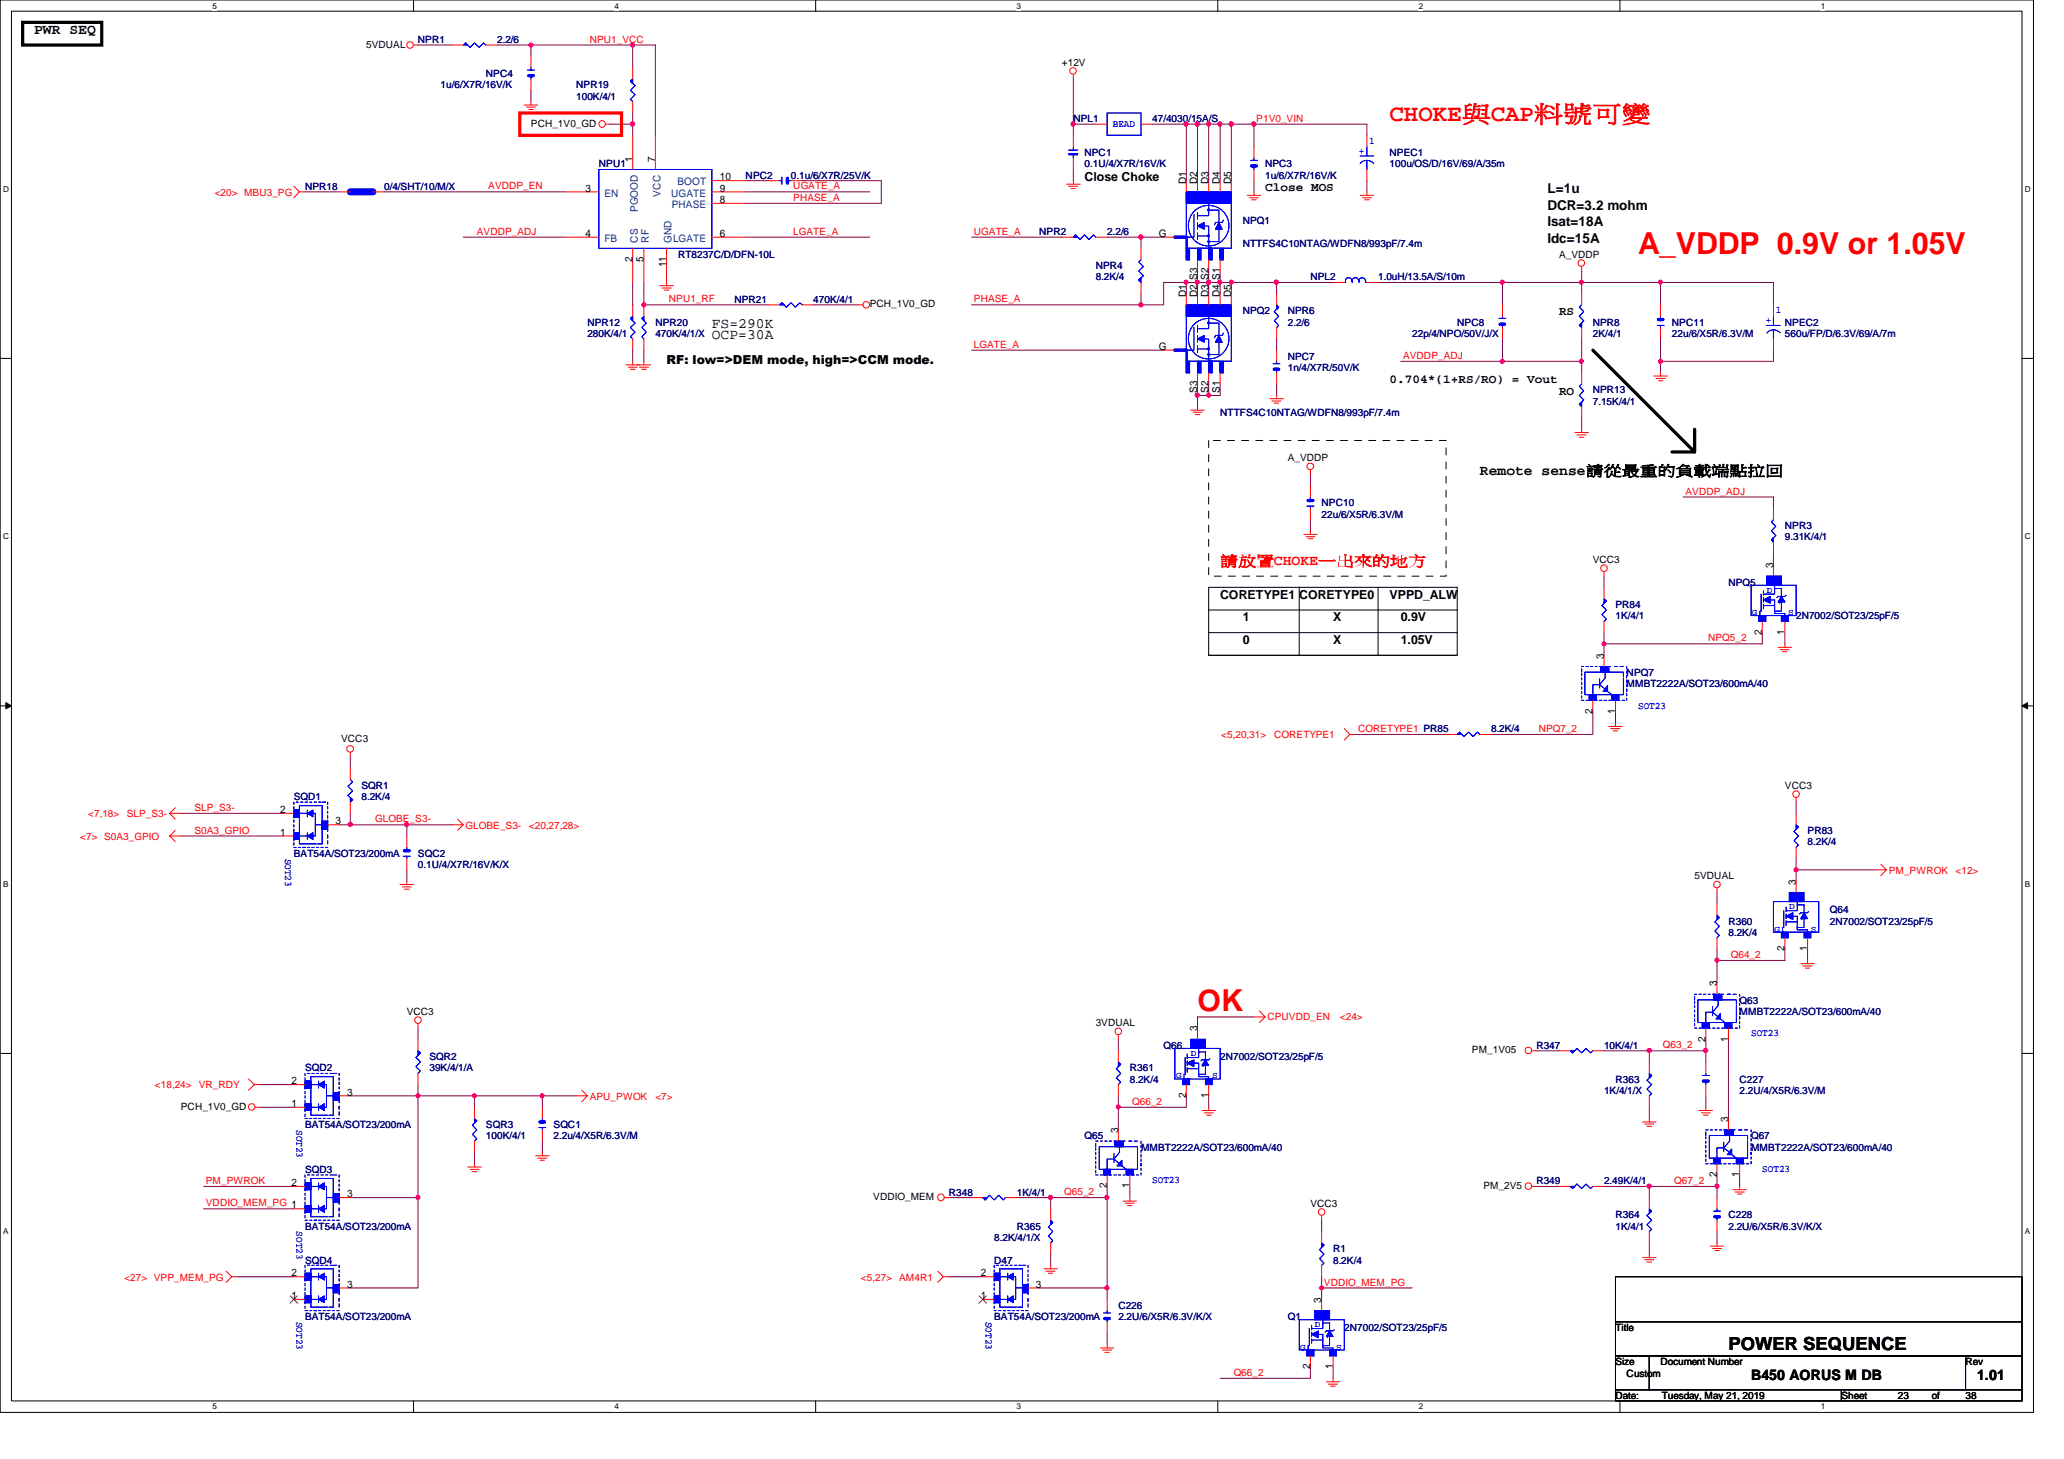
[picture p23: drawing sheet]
<svg xmlns="http://www.w3.org/2000/svg" width="297mm" height="210mm" viewBox="0 0 297 210" stroke-linecap="round" stroke-linejoin="round" font-family="sans-serif">
<defs><g id="words">
<g font-size="4.4" fill="#f00">
<text x="235.8" y="36.5">A_VDDP 0.9V or 1.05V</text>
<text x="172.3" y="145.4">OK</text>
</g>
<text font-size="3.4" fill="#f00" x="200" y="17.4">CHOKE與CAP料料整可</text>
<text font-size="2.6" x="248.7" y="194.2">POWER SEQUENCE</text>
<g font-size="2.1">
<text x="4.9" y="4.9">PWR SEQ</text>
<text x="102.4" y="47.1">FS=290K</text>
<text x="102.4" y="48.7">OCP=30A</text>
<text x="213" y="68.3">Remote sense方包請請的負請兩請請請</text>
<text x="252" y="198.6">B450 AORUS M DB</text>
<text x="284.5" y="198.6">1.01</text>
</g>
<text font-size="2.1" fill="#f00" x="175.6" y="81.4">方個位CHOKE電出一的一或</text>
<g font-size="1.9">
<text x="222.7" y="27.8">L=1u</text>
<text x="222.7" y="30.2">DCR=3.2 mohm</text>
<text x="222.7" y="32.6">Isat=18A</text>
<text x="222.7" y="34.9">Idc=15A</text>
</g>
<g font-size="1.8">
<text x="156.1" y="26">Close Choke</text>
<text x="182.1" y="27.5">Close MOS</text>
<text x="224.4" y="45.4">RS</text>
<text x="95.9" y="52.3">RF: low=&gt;DEM mode, high=&gt;CCM mode.</text>
<text x="200" y="55.2">0.704*(1+RS/RO) = Vout</text>
<text x="224.4" y="56.8">RO</text>
<text x="175.6" y="86.1">CORETYPE1</text>
<text x="178.9" y="89.4">1</text>
<text x="187" y="86.1">CORETYPE0</text>
<text x="191.9" y="89.4">X</text>
<text x="200" y="86.1">VPPD_ALW</text>
<text x="201.6" y="89.4">0.9V</text>
<text x="178.9" y="92.7">0</text>
<text x="191.9" y="92.7">X</text>
<text x="201.6" y="92.7">1.05V</text>
</g>
<g font-size="1.5">
<text x="91" y="23.2" transform="rotate(-90 91 23.2)">1</text>
<text x="94.3" y="23.2" transform="rotate(-90 94.3 23.2)">7</text>
<text x="84.2" y="27.6">3</text>
<text x="103.6" y="27.6">9</text>
<text x="103.6" y="29.2">8</text>
<text x="103.6" y="26">10</text>
<text x="170.7" y="26.5" transform="rotate(-90 170.7 26.5)">D1</text>
<text x="172.3" y="26.5" transform="rotate(-90 172.3 26.5)">D2</text>
<text x="173.9" y="26.5" transform="rotate(-90 173.9 26.5)">D3</text>
<text x="175.6" y="26.5" transform="rotate(-90 175.6 26.5)">D4</text>
<text x="177.2" y="26.5" transform="rotate(-90 177.2 26.5)">D5</text>
<text x="84.2" y="34.1">4</text>
<text x="103.6" y="34.1">6</text>
<text x="166.8" y="34.1">G</text>
<text x="91" y="37.7" transform="rotate(-90 91 37.7)">2</text>
<text x="92.6" y="37.7" transform="rotate(-90 92.6 37.7)">5</text>
<text x="95.9" y="38.5" transform="rotate(-90 95.9 38.5)">11</text>
<text x="170.7" y="42.7" transform="rotate(-90 170.7 42.7)">D1</text>
<text x="172.3" y="42.7" transform="rotate(-90 172.3 42.7)">D2 S3</text>
<text x="173.9" y="42.7" transform="rotate(-90 173.9 42.7)">D3 S2</text>
<text x="175.6" y="42.7" transform="rotate(-90 175.6 42.7)">D4 S1</text>
<text x="177.2" y="42.7" transform="rotate(-90 177.2 42.7)">D5</text>
<text x="166.8" y="50.3">G</text>
<text x="172.3" y="56.6" transform="rotate(-90 172.3 56.6)">S3</text>
<text x="173.9" y="56.6" transform="rotate(-90 173.9 56.6)">S2</text>
<text x="175.6" y="56.6" transform="rotate(-90 175.6 56.6)">S1</text>
<text x="255.2" y="81.7" transform="rotate(-90 255.2 81.7)">3</text>
<text x="230.8" y="94.7" transform="rotate(-90 230.8 94.7)">3</text>
<text x="253.6" y="91.4" transform="rotate(-90 253.6 91.4)">2</text>
<text x="256.8" y="91.4" transform="rotate(-90 256.8 91.4)">1</text>
<text x="229.2" y="102.7" transform="rotate(-90 229.2 102.7)">2</text>
<text x="232.4" y="102.7" transform="rotate(-90 232.4 102.7)">1</text>
<text x="40.3" y="117">2</text>
<text x="48.3" y="118.6">3</text>
<text x="40.3" y="120.2">1</text>
<text x="258.4" y="127.3" transform="rotate(-90 258.4 127.3)">3</text>
<text x="256.8" y="136.9" transform="rotate(-90 256.8 136.9)">2</text>
<text x="260.1" y="136.9" transform="rotate(-90 260.1 136.9)">1</text>
<text x="247.1" y="141.9" transform="rotate(-90 247.1 141.9)">3</text>
<text x="172.3" y="148.4" transform="rotate(-90 172.3 148.4)">3</text>
<text x="245.4" y="149.9" transform="rotate(-90 245.4 149.9)">2</text>
<text x="248.7" y="149.9" transform="rotate(-90 248.7 149.9)">1</text>
<text x="41.9" y="156">2</text>
<text x="41.9" y="159.3">1</text>
<text x="50" y="157.6">3</text>
<text x="170.7" y="158" transform="rotate(-90 170.7 158)">2</text>
<text x="173.9" y="158" transform="rotate(-90 173.9 158)">1</text>
<text x="248.7" y="161.4" transform="rotate(-90 248.7 161.4)">3</text>
<text x="160.9" y="163" transform="rotate(-90 160.9 163)">3</text>
<text x="41.9" y="170.6">2</text>
<text x="50" y="172.3">3</text>
<text x="159.3" y="171" transform="rotate(-90 159.3 171)">2</text>
<text x="162.6" y="171" transform="rotate(-90 162.6 171)">1</text>
<text x="247.1" y="169.4" transform="rotate(-90 247.1 169.4)">2</text>
<text x="250.3" y="169.4" transform="rotate(-90 250.3 169.4)">1</text>
<text x="41.9" y="183.6">2</text>
<text x="50" y="185.3">3</text>
<text x="141.1" y="183.6">2</text>
<text x="149.1" y="185.3">3</text>
<text x="41.9" y="186.9">1</text>
<text x="141.1" y="186.9">1</text>
<text x="190.2" y="187.4" transform="rotate(-90 190.2 187.4)">3</text>
<text x="188.5" y="197" transform="rotate(-90 188.5 197)">2</text>
<text x="191.8" y="197" transform="rotate(-90 191.8 197)">1</text>
</g>
<g font-size="1.5" fill="#004080">
<text x="87" y="28.3">EN</text>
<text x="95" y="28.3" transform="rotate(-90 95 28.3)">VCC</text>
<text x="96.6" y="28.3">UGATE</text>
<text x="96.7" y="29.9">PHASE</text>
<text x="97.5" y="26.7">BOOT</text>
<text x="87" y="34.8">FB</text>
<text x="91.8" y="34.9" transform="rotate(-90 91.8 34.9)">CS</text>
<text x="91.8" y="30.5" transform="rotate(-90 91.8 30.5)">PGOOD</text>
<text x="93.4" y="34.9" transform="rotate(-90 93.4 34.9)">RF</text>
<text x="96.6" y="34.9" transform="rotate(-90 96.6 34.9)">GND</text>
<text x="96.9" y="34.8">LGATE</text>
</g>
<g font-size="1.4">
<text x="52.7" y="6.9">5VDUAL</text>
<text x="152.8" y="9.5">+12V</text>
<text x="76.4" y="18.2">PCH_1V0_GD</text>
<text x="224.4" y="37.1">A_VDDP</text>
<text x="125.2" y="44.2">PCH_1V0_GD</text>
<text x="185.3" y="66.4">A_VDDP</text>
<text x="229.2" y="81">VCC3</text>
<text x="49.1" y="106.7">VCC3</text>
<text x="256.9" y="113.5">VCC3</text>
<text x="243.9" y="126.5">5VDUAL</text>
<text x="58.5" y="146">VCC3</text>
<text x="157.7" y="147.7">3VDUAL</text>
<text x="211.8" y="151.6">PM_1V05</text>
<text x="26" y="159.7">PCH_1V0_GD</text>
<text x="125.7" y="172.7">VDDIO_MEM</text>
<text x="188.6" y="173.7">VCC3</text>
<text x="213.5" y="171.1">PM_2V5</text>
<text x="232.5" y="191.5">Title</text>
<text x="232.5" y="196.4">Size</text>
<text x="239" y="196.4">Document Number</text>
<text x="282.9" y="196.4">Rev</text>
<text x="232.5" y="201.3">Date:</text>
<text x="234.1" y="198">Custom</text>
<text x="239.1" y="201.3">Tuesday, May 21, 2019</text>
<text x="265" y="201.3">Sheet</text>
<text x="273.1" y="201.3">23</text>
<text x="278" y="201.3">of</text>
<text x="282.9" y="201.3">38</text>
</g>
<g font-size="1.4" fill="#000080">
<text x="60.2" y="6.2">NPR1</text>
<text x="69.9" y="11.1">NPC4</text>
<text x="71.5" y="6.2">2.2/6</text>
<text x="63.4" y="12.7">1u/6/X7R/16V/K</text>
<text x="82.9" y="12.7">NPR19</text>
<text x="82.9" y="14.4">100K/4/1</text>
<text x="154.5" y="17.6">NPL1</text>
<text x="165.8" y="17.6">47/4030/15A/S</text>
<text x="156.1" y="22.5">NPC1</text>
<text x="200" y="22.5">NPEC1</text>
<text x="43.9" y="27.3">NPR18</text>
<text x="55.3" y="27.3">0/4/SHT/10/M/X</text>
<text x="86.2" y="24.1">NPU1</text>
<text x="107.3" y="25.7">NPC2</text>
<text x="113.8" y="25.7">0.1u/6/X7R/25V/K</text>
<text x="156.1" y="24.1">0.1U/4/X7R/16V/K</text>
<text x="182.1" y="24.1">NPC3</text>
<text x="182.1" y="25.7">1u/6/X7R/16V/K</text>
<text x="200" y="24.1">100u/OS/D/16V/69/A/35m</text>
<text x="149.6" y="33.9">NPR2</text>
<text x="159.3" y="33.9">2.2/6</text>
<text x="178.9" y="32.2">NPQ1</text>
<text x="178.9" y="35.5">NTTFS4C10NTAG/WDFN8/993pF/7.4m</text>
<text x="97.6" y="37.1">RT8237C/D/DFN-10L</text>
<text x="157.7" y="38.7">NPR4</text>
<text x="157.7" y="40.3">8.2K/4</text>
<text x="188.6" y="40.3">NPL2</text>
<text x="198.3" y="40.3">1.0uH/13.5A/S/10m</text>
<text x="84.5" y="46.9">NPR12</text>
<text x="94.3" y="46.9">NPR20</text>
<text x="105.7" y="43.6">NPR21</text>
<text x="117" y="43.6">470K/4/1</text>
<text x="178.9" y="45.2">NPQ2</text>
<text x="185.3" y="45.2">NPR6</text>
<text x="185.3" y="46.9">2.2/6</text>
<text x="209.7" y="46.9">NPC8</text>
<text x="229.2" y="46.9">NPR8</text>
<text x="240.6" y="46.9">NPC11</text>
<text x="256.9" y="46.9">NPEC2</text>
<text x="84.5" y="48.5">280K/4/1</text>
<text x="94.3" y="48.5">470K/4/1/X</text>
<text x="185.3" y="51.7">NPC7</text>
<text x="185.3" y="53.3">1n/4/X7R/50V/K</text>
<text x="203.2" y="48.5">22p/4/NPO/50V/J/X</text>
<text x="229.2" y="48.5">2K/4/1</text>
<text x="240.6" y="48.5">22u/6/X5R/6.3V/M</text>
<text x="256.9" y="48.5">560u/FP/D/6.3V/69/A/7m</text>
<text x="175.6" y="59.9">NTTFS4C10NTAG/WDFN8/993pF/7.4m</text>
<text x="229.2" y="56.6">NPR13</text>
<text x="229.2" y="58.3">7.15K/4/1</text>
<text x="190.2" y="72.9">NPC10</text>
<text x="190.2" y="74.5">22u/6/X5R/6.3V/M</text>
<text x="256.9" y="76.1">NPR3</text>
<text x="256.9" y="77.7">9.31K/4/1</text>
<text x="232.5" y="87.5">PR84</text>
<text x="232.5" y="89.1">1K/4/1</text>
<text x="248.7" y="84.2">NPQ5</text>
<text x="258.5" y="89.1">2N7002/SOT23/25pF/5</text>
<text x="234.1" y="97.2">NPQ7</text>
<text x="234.1" y="98.9">MMBT2222A/SOT23/600mA/40</text>
<text x="214.6" y="105.4">8.2K/4</text>
<text x="52" y="113.5">SQR1</text>
<text x="42.3" y="115.1">SQD1</text>
<text x="52" y="115.1">8.2K/4</text>
<text x="42.3" y="123.3">BAT54A/SOT23/200mA</text>
<text x="60.2" y="123.3">SQC2</text>
<text x="60.2" y="124.9">0.1U/4/X7R/16V/K/X</text>
<text x="260.1" y="120">PR83</text>
<text x="260.1" y="121.6">8.2K/4</text>
<text x="263.4" y="131.4">Q64</text>
<text x="248.7" y="133">R360</text>
<text x="248.7" y="134.6">8.2K/4</text>
<text x="263.4" y="133">2N7002/SOT23/25pF/5</text>
<text x="250.4" y="144.4">Q63</text>
<text x="250.4" y="146">MMBT2222A/SOT23/600mA/40</text>
<text x="43.9" y="154.1">SQD2</text>
<text x="61.8" y="152.5">SQR2</text>
<text x="61.8" y="154.1">39K/4/1/A</text>
<text x="162.6" y="154.1">R361</text>
<text x="162.6" y="155.8">8.2K/4</text>
<text x="167.5" y="150.9">Q66</text>
<text x="175.6" y="152.5">2N7002/SOT23/25pF/5</text>
<text x="221.1" y="150.9">R347</text>
<text x="230.8" y="150.9">10K/4/1</text>
<text x="232.5" y="155.8">R363</text>
<text x="250.4" y="155.8">C227</text>
<text x="230.8" y="157.4">1K/4/1/X</text>
<text x="250.4" y="157.4">2.2U/4/X5R/6.3V/M</text>
<text x="43.9" y="162.3">BAT54A/SOT23/200mA</text>
<text x="69.9" y="162.3">SQR3</text>
<text x="69.9" y="163.9">100K/4/1</text>
<text x="79.7" y="162.3">SQC1</text>
<text x="79.7" y="163.9">2.2u/4/X5R/6.3V/M</text>
<text x="156.1" y="163.9">Q65</text>
<text x="164.2" y="165.5">MMBT2222A/SOT23/600mA/40</text>
<text x="252" y="163.9">Q67</text>
<text x="252" y="165.5">MMBT2222A/SOT23/600mA/40</text>
<text x="43.9" y="168.8">SQD3</text>
<text x="136.6" y="172">R348</text>
<text x="146.3" y="172">1K/4/1</text>
<text x="221.1" y="170.4">R349</text>
<text x="230.8" y="170.4">2.49K/4/1</text>
<text x="43.9" y="176.9">BAT54A/SOT23/200mA</text>
<text x="143.1" y="178.5">8.2K/4/1/X</text>
<text x="146.3" y="176.9">R365</text>
<text x="232.5" y="175.3">R364</text>
<text x="232.5" y="176.9">1K/4/1</text>
<text x="248.7" y="175.3">C228</text>
<text x="248.7" y="176.9">2.2U/6/X5R/6.3V/K/X</text>
<text x="43.9" y="181.8">SQD4</text>
<text x="143.1" y="181.8">D47</text>
<text x="191.9" y="180.2">R1</text>
<text x="191.9" y="181.8">8.2K/4</text>
<text x="43.9" y="189.9">BAT54A/SOT23/200mA</text>
<text x="143.1" y="189.9">BAT54A/SOT23/200mA</text>
<text x="160.9" y="188.3">C226</text>
<text x="160.9" y="189.9">2.2U/6/X5R/6.3V/K/X</text>
<text x="185.3" y="189.9">Q1</text>
<text x="193.5" y="191.5">2N7002/SOT23/25pF/5</text>
</g>
<g font-size="1.4" fill="#f00">
<text x="84.9" y="6.1">NPU1_VCC</text>
<text x="180.8" y="17.5">P1V0_VIN</text>
<text x="30.9" y="28.2">&lt;20&gt; MBU3_PG</text>
<text x="70.3" y="27.3">AVDDP_EN</text>
<text x="114.2" y="28.9">PHASE_A</text>
<text x="114.2" y="27.3">UGATE_A</text>
<text x="68.6" y="33.8">AVDDP_ADJ</text>
<text x="114.2" y="33.8">LGATE_A</text>
<text x="140.2" y="33.8">UGATE_A</text>
<text x="96.3" y="43.5">NPU1_RF</text>
<text x="140.2" y="43.5">PHASE_A</text>
<text x="140.2" y="50">LGATE_A</text>
<text x="201.9" y="51.6">AVDDP_ADJ</text>
<text x="242.6" y="71.2">AVDDP_ADJ</text>
<text x="245.8" y="92.3">NPQ5_2</text>
<text x="175.8" y="106.2">&lt;5,20,31&gt;</text>
<text x="183.4" y="106.2">CORETYPE1</text>
<text x="195.4" y="105.3">CORETYPE1 PR85</text>
<text x="221.4" y="105.3">NPQ7_2</text>
<text x="12.7" y="117.6">&lt;7,18&gt;</text>
<text x="18.2" y="117.6">SLP_S3-</text>
<text x="28" y="116.7">SLP_S3-</text>
<text x="28" y="119.9">S0A3_GPIO</text>
<text x="54" y="118.3">GLOBE_S3-</text>
<text x="67" y="119.2">GLOBE_S3-</text>
<text x="76.1" y="119.2">&lt;20,27,28&gt;</text>
<text x="11.6" y="120.8">&lt;7&gt; S0A3_GPIO</text>
<text x="271.8" y="125.7">PM_PWROK</text>
<text x="281.4" y="125.7">&lt;12&gt;</text>
<text x="249.1" y="137.8">Q64_2</text>
<text x="182.4" y="146.8">CPUVDD_EN</text>
<text x="192.8" y="146.8">&lt;24&gt;</text>
<text x="239.3" y="150.8">Q63_2</text>
<text x="22.3" y="156.6">&lt;18,24&gt;</text>
<text x="28.6" y="156.6">VR_RDY</text>
<text x="84.9" y="158.2">APU_PWOK</text>
<text x="94.3" y="158.2">&lt;7&gt;</text>
<text x="162.9" y="159">Q66_2</text>
<text x="29.6" y="170.3">PM_PWROK</text>
<text x="29.6" y="173.6">VDDIO_MEM_PG 1</text>
<text x="153.2" y="172">Q65_2</text>
<text x="241" y="170.3">Q67_2</text>
<text x="17.9" y="184.2">&lt;27&gt; VPP_MEM_PG</text>
<text x="123.9" y="184.2">&lt;5,27&gt;</text>
<text x="129.4" y="184.2">AM4R1</text>
<text x="190.5" y="185">VDDIO_MEM_PG</text>
<text x="177.5" y="198">Q66_2</text>
</g>
<g font-size="1.4" fill="#00f">
<text x="160.1" y="18.2">BEAD</text>
<text x="195.6" y="22.1">+</text>
<text x="197.1" y="20.7">1</text>
<text x="254.1" y="46.5">+</text>
<text x="255.6" y="45">1</text>
<text x="235.8" y="101.9">SOT23</text>
<text x="41.1" y="123.5" transform="rotate(90 41.1 123.5)">SOT23</text>
<text x="252" y="149.1">SOT23</text>
<text x="42.7" y="162.6" transform="rotate(90 42.7 162.6)">SOT23</text>
<text x="165.8" y="170.2">SOT23</text>
<text x="253.6" y="168.6">SOT23</text>
<text x="42.7" y="177.2" transform="rotate(90 42.7 177.2)">SOT23</text>
<text x="42.7" y="190.2" transform="rotate(90 42.7 190.2)">SOT23</text>
<text x="141.9" y="190.2" transform="rotate(90 141.9 190.2)">SOT23</text>
</g>
<g font-size="1.3" fill="#00f">
<text x="252.1" y="88.5">G</text>
<text x="254.3" y="85.3">D</text>
<text x="257.3" y="88.5">S</text>
<text x="257.5" y="130.8">D</text>
<text x="255.4" y="134">G</text>
<text x="260.6" y="134">S</text>
<text x="169.2" y="155.2">G</text>
<text x="171.4" y="151.9">D</text>
<text x="174.5" y="155.2">S</text>
<text x="189.2" y="190.9">D</text>
<text x="187.1" y="194.2">G</text>
<text x="192.3" y="194.2">S</text>
</g>
<g font-size="1.2">
<text x="30.6" y="1.2">5</text>
<text x="88.4" y="1.2">4</text>
<text x="146.3" y="1.2">3</text>
<text x="204.2" y="1.2">2</text>
<text x="262" y="1.2">1</text>
<text x=".5" y="27.6">D</text>
<text x="291.4" y="27.6">D</text>
<text x=".5" y="77.6">C</text>
<text x="291.4" y="77.6">C</text>
<text x=".5" y="127.6">B</text>
<text x="291.4" y="127.6">B</text>
<text x=".5" y="177.6">A</text>
<text x="291.4" y="177.6">A</text>
<text x="30.6" y="202.8">5</text>
<text x="88.4" y="202.8">4</text>
<text x="146.3" y="202.8">3</text>
<text x="204.2" y="202.8">2</text>
<text x="262" y="202.8">1</text>
</g>
</g></defs>
<path d="M0 0h292.6v203.2h-292.6zM1.6 1.6h289.4v199.9h-289.4z" fill="none" stroke="#000" stroke-width=".14"/>
<g fill="#fff">
<path d="M30.6 .2h.6v1.3h-.6z"/>
<path d="M30.6 201.7h.6v1.3h-.6z"/>
</g>
<path d="M59.5 0v1.6M59.5 201.5v1.7" fill="none" stroke="#000" stroke-width=".14"/>
<g fill="#fff">
<path d="M88.4 .2h.6v1.3h-.6z"/>
<path d="M88.4 201.7h.6v1.3h-.6z"/>
</g>
<path d="M117.4 0v1.6M117.4 201.5v1.7" fill="none" stroke="#000" stroke-width=".14"/>
<g fill="#fff">
<path d="M146.3 .2h.6v1.3h-.6z"/>
<path d="M146.3 201.7h.6v1.3h-.6z"/>
</g>
<path d="M175.3 0v1.6M175.3 201.5v1.7" fill="none" stroke="#000" stroke-width=".14"/>
<g fill="#fff">
<path d="M204.2 .2h.6v1.3h-.6z"/>
<path d="M204.2 201.7h.6v1.3h-.6z"/>
</g>
<path d="M233.1 0v1.6M233.1 201.5v1.7" fill="none" stroke="#000" stroke-width=".14"/>
<g fill="#fff">
<path d="M262 .2h.6v1.3h-.6z"/>
<path d="M262 201.7h.6v1.3h-.6z"/>
<path d="M.5 26.6h.8v1.3h-.8z"/>
<path d="M291.4 26.6h.8v1.3h-.8z"/>
<path d="M.5 76.5h.8v1.4h-.8z"/>
<path d="M291.4 76.5h.8v1.4h-.8z"/>
</g>
<path d="M0 51.6h1.6M291 51.6h1.6" fill="none" stroke="#000" stroke-width=".14"/>
<g fill="#fff">
<path d="M.5 126.5h.7v1.3h-.7z"/>
<path d="M291.4 126.5h.7v1.3h-.7z"/>
</g>
<path d="M0 101.6h1.6M.8 101.1l.8 .5-.8 .4zM291 101.6h1.6M291 101.6l.8-.5v.9z" fill="none" stroke="#000" stroke-width=".14"/>
<path d="M.8 101.1l.8 .5-.8 .4zM291 101.6l.8-.5v.9z" fill="#000"/>
<g fill="#fff">
<path d="M.5 176.5h.7v1.3h-.7z"/>
<path d="M291.4 176.5h.7v1.3h-.7z"/>
</g>
<path d="M0 151.6h1.6M291 151.6h1.6" fill="none" stroke="#000" stroke-width=".14"/>
<path d="M245.5 151.2v1.6" fill="none" stroke="#800040" stroke-width=".14"/>
<circle cx="245.5" cy="151.1" r=".31" fill="#f0f"/>
<circle cx="245.5" cy="151.1" r=".31" fill="none" stroke="#f0f" stroke-width=".14"/>
<path d="M247.1 138.2h9.8" fill="none" stroke="#800040" stroke-width=".14"/>
<circle cx="247.1" cy="138.1" r=".3" fill="#f0f"/>
<circle cx="247.1" cy="138.1" r=".3" fill="none" stroke="#f0f" stroke-width=".14"/>
<path d="M258.5 115.4v1.6M258.5 125.1v1.7" fill="none" stroke="#800040" stroke-width=".14"/>
<circle cx="258.5" cy="125.1" r=".3" fill="#f0f"/>
<circle cx="258.5" cy="125.1" r=".3" fill="none" stroke="#f0f" stroke-width=".14"/>
<path d="M92.7 43.9h17.9M247.1 136.5v4.9M247.1 128.4v1.6M256.9 136.5v1.7M258.5 125.1h11.4M260.1 136.5v1.7M221.1 151.2h3.3M245.5 157.6v1.7" fill="none" stroke="#800040" stroke-width=".14"/>
<circle cx="92.7" cy="43.9" r=".3" fill="#f0f"/>
<circle cx="92.7" cy="43.9" r=".3" fill="none" stroke="#f0f" stroke-width=".14"/>
<path d="M180.5 17.9v3.2M117 43.9h6.6M164.2 42.2v1.7" fill="none" stroke="#800040" stroke-width=".14"/>
<circle cx="164.2" cy="43.9" r=".31" fill="#f0f"/>
<circle cx="164.2" cy="43.9" r=".31" fill="none" stroke="#f0f" stroke-width=".14"/>
<path d="M173.9 40.6v1.6" fill="none" stroke="#800040" stroke-width=".14"/>
<circle cx="173.9" cy="40.6" r=".3" fill="#f0f"/>
<circle cx="173.9" cy="40.6" r=".3" fill="none" stroke="#f0f" stroke-width=".14"/>
<path d="M172.3 17.9h1.6M164.2 34.1v1.6M172.3 56.9h1.6M239 40.6v3.3" fill="none" stroke="#800040" stroke-width=".14"/>
<circle cx="173.9" cy="56.8" r=".3" fill="#f0f"/>
<circle cx="173.9" cy="56.8" r=".3" fill="none" stroke="#f0f" stroke-width=".14"/>
<circle cx="172.3" cy="56.8" r=".31" fill="#f0f"/>
<circle cx="172.3" cy="56.8" r=".31" fill="none" stroke="#f0f" stroke-width=".14"/>
<path d="M173.9 17.9h1.7" fill="none" stroke="#800040" stroke-width=".14"/>
<circle cx="173.9" cy="17.8" r=".31" fill="#f0f"/>
<circle cx="173.9" cy="17.8" r=".31" fill="none" stroke="#f0f" stroke-width=".14"/>
<path d="M154.5 17.9v1.6M164.2 43.9h3.3" fill="none" stroke="#800040" stroke-width=".14"/>
<circle cx="154.4" cy="17.8" r=".31" fill="#f0f"/>
<circle cx="154.4" cy="17.8" r=".31" fill="none" stroke="#f0f" stroke-width=".14"/>
<path d="M239 40.6h-11.4v1.6" fill="none" stroke="#800040" stroke-width=".14"/>
<circle cx="227.6" cy="40.6" r=".3" fill="#f0f"/>
<circle cx="227.6" cy="40.6" r=".3" fill="none" stroke="#f0f" stroke-width=".14"/>
<path d="M172.3 56.9v1.6M172.3 40.6v1.6M183.7 55.2v1.7M216.2 40.6h11.4" fill="none" stroke="#800040" stroke-width=".14"/>
<circle cx="172.3" cy="40.6" r=".31" fill="#f0f"/>
<circle cx="172.3" cy="40.6" r=".31" fill="none" stroke="#f0f" stroke-width=".14"/>
<path d="M175.6 40.6v1.6M177.2 40.6h6.5v1.6" fill="none" stroke="#800040" stroke-width=".14"/>
<circle cx="183.7" cy="40.6" r=".3" fill="#f0f"/>
<circle cx="183.7" cy="40.6" r=".3" fill="none" stroke="#f0f" stroke-width=".14"/>
<path d="M239 52v1.6" fill="none" stroke="#800040" stroke-width=".14"/>
<circle cx="239" cy="52" r=".3" fill="#f0f"/>
<circle cx="239" cy="52" r=".3" fill="none" stroke="#f0f" stroke-width=".14"/>
<path d="M173.9 17.9v8.1M173.9 39v1.6h1.7M139.8 43.9h24.4M183.7 48.8v1.6" fill="none" stroke="#800040" stroke-width=".14"/>
<circle cx="173.9" cy="40.6" r=".3" fill="#f0f"/>
<circle cx="173.9" cy="40.6" r=".3" fill="none" stroke="#f0f" stroke-width=".14"/>
<path d="M170.7 17.9v8.1M167.5 40.6h3.2" fill="none" stroke="#800040" stroke-width=".14"/>
<circle cx="170.7" cy="17.8" r=".31" fill="#f0f"/>
<circle cx="170.7" cy="17.8" r=".31" fill="none" stroke="#f0f" stroke-width=".14"/>
<path d="M172.3 17.9v8.1M175.6 17.9h1.6M172.3 39v1.6" fill="none" stroke="#800040" stroke-width=".14"/>
<circle cx="175.5" cy="17.8" r=".31" fill="#f0f"/>
<circle cx="175.5" cy="17.8" r=".31" fill="none" stroke="#f0f" stroke-width=".14"/>
<path d="M180.5 26v1.6M177.2 40.6v1.6" fill="none" stroke="#800040" stroke-width=".14"/>
<circle cx="177.2" cy="40.6" r=".3" fill="#f0f"/>
<circle cx="177.2" cy="40.6" r=".3" fill="none" stroke="#f0f" stroke-width=".14"/>
<path d="M216.2 40.6v3.3" fill="none" stroke="#800040" stroke-width=".14"/>
<circle cx="216.2" cy="40.6" r=".3" fill="#f0f"/>
<circle cx="216.2" cy="40.6" r=".3" fill="none" stroke="#f0f" stroke-width=".14"/>
<path d="M170.7 40.6h1.6" fill="none" stroke="#800040" stroke-width=".14"/>
<circle cx="170.7" cy="40.6" r=".3" fill="#f0f"/>
<circle cx="170.7" cy="40.6" r=".3" fill="none" stroke="#f0f" stroke-width=".14"/>
<path d="M165.8 17.9h4.9M177.2 17.9v8.1M139.8 34.1h13M159.3 34.1h4.9M196.7 26v1.6M227.6 39v1.6M167.5 40.6v3.3" fill="none" stroke="#800040" stroke-width=".14"/>
<circle cx="177.2" cy="17.8" r=".31" fill="#f0f"/>
<circle cx="177.2" cy="17.8" r=".31" fill="none" stroke="#f0f" stroke-width=".14"/>
<path d="M180.5 17.9h16.2M154.5 24.4v1.6M216.2 48.8v3.2" fill="none" stroke="#800040" stroke-width=".14"/>
<circle cx="180.4" cy="17.8" r=".32" fill="#f0f"/>
<circle cx="180.4" cy="17.8" r=".32" fill="none" stroke="#f0f" stroke-width=".14"/>
<path d="M196.7 17.9v1.6M173.9 56.9h1.7M227.6 52v1.6" fill="none" stroke="#800040" stroke-width=".14"/>
<circle cx="227.6" cy="52" r=".3" fill="#f0f"/>
<circle cx="227.6" cy="52" r=".3" fill="none" stroke="#f0f" stroke-width=".14"/>
<path d="M172.3 40.6h1.6M216.2 52h11.4" fill="none" stroke="#800040" stroke-width=".14"/>
<circle cx="216.2" cy="52" r=".3" fill="#f0f"/>
<circle cx="216.2" cy="52" r=".3" fill="none" stroke="#f0f" stroke-width=".14"/>
<path d="M170.7 17.9h1.6" fill="none" stroke="#800040" stroke-width=".14"/>
<circle cx="172.3" cy="17.8" r=".32" fill="#f0f"/>
<circle cx="172.3" cy="17.8" r=".32" fill="none" stroke="#f0f" stroke-width=".14"/>
<path d="M175.6 17.9v8.1M175.6 40.6h1.6M198.3 40.6h17.9M227.6 60.1v1.7" fill="none" stroke="#800040" stroke-width=".14"/>
<circle cx="175.6" cy="40.6" r=".3" fill="#f0f"/>
<circle cx="175.6" cy="40.6" r=".3" fill="none" stroke="#f0f" stroke-width=".14"/>
<path d="M177.2 17.9h3.3M175.6 39v1.6M170.7 40.6v1.6M172.3 55.2v1.7M173.9 55.2v1.7M175.6 55.2v1.7M201.6 52h14.6M227.6 48.8v3.2" fill="none" stroke="#800040" stroke-width=".14"/>
<circle cx="177.2" cy="17.8" r=".31" fill="#f0f"/>
<circle cx="177.2" cy="17.8" r=".31" fill="none" stroke="#f0f" stroke-width=".14"/>
<path d="M87.8 17.9h3.3M154.5 11.3v6.6h3.2" fill="none" stroke="#800040" stroke-width=".14"/>
<circle cx="91" cy="17.8" r=".32" fill="#f0f"/>
<circle cx="91" cy="17.8" r=".32" fill="none" stroke="#f0f" stroke-width=".14"/>
<path d="M76.4 6.5h14.7" fill="none" stroke="#800040" stroke-width=".14"/>
<circle cx="76.4" cy="6.5" r=".3" fill="#f0f"/>
<circle cx="76.4" cy="6.5" r=".3" fill="none" stroke="#f0f" stroke-width=".14"/>
<path d="M60.2 6.5h4.9M76.4 13v1.6M76.4 6.5v1.6M91.1 17.9v1.6M91.1 6.5v3.2M94.3 6.5v13M107.3 29.3h19.5M107.3 27.6h17.9M188.6 74.8v1.6M188.6 68.2v1.7" fill="none" stroke="#800040" stroke-width=".14"/>
<circle cx="91" cy="6.5" r=".31" fill="#f0f"/>
<circle cx="91" cy="6.5" r=".31" fill="none" stroke="#f0f" stroke-width=".14"/>
<g fill="none" stroke="#800040" stroke-width=".14">
<path d="M71.5 6.5h4.9M91.1 6.5h3.2M91.1 16.3v1.6M55.3 27.6h26M66.7 34.1h14.6M107.3 26h3.3M107.3 34.1h17.9M115.4 26h11.4v3.3M91.1 40.6v3.3M91.1 50.4v1.6M92.7 40.6v3.3M92.7 50.4v1.6"/>
<path d="M242.2 71.5h13v1.7M255.2 79.6v1.7M256.9 91v1.6M160.9 159.3h9.8M159.3 170.7v1.6"/>
</g>
<circle cx="160.9" cy="159.3" r=".3" fill="#f0f"/>
<circle cx="160.9" cy="159.3" r=".3" fill="none" stroke="#f0f" stroke-width=".14"/>
<path d="M159.3 172.3v13h-9.7M162.6 170.7v1.6M136.6 183.7h4.8" fill="none" stroke="#800040" stroke-width=".14"/>
<circle cx="159.3" cy="185.3" r=".3" fill="#f0f"/>
<circle cx="159.3" cy="185.3" r=".3" fill="none" stroke="#f0f" stroke-width=".14"/>
<circle cx="159.3" cy="172.3" r=".31" fill="#f0f"/>
<circle cx="159.3" cy="172.3" r=".31" fill="none" stroke="#f0f" stroke-width=".14"/>
<path d="M160.9 157.6v5M160.9 149.5v1.7M170.7 157.6v1.7M173.9 157.6v1.7M146.3 172.3h4.9M151.2 172.3v1.6M151.2 172.3h8.1" fill="none" stroke="#800040" stroke-width=".14"/>
<circle cx="151.2" cy="172.3" r=".31" fill="#f0f"/>
<circle cx="151.2" cy="172.3" r=".31" fill="none" stroke="#f0f" stroke-width=".14"/>
<path d="M37.4 156h4.9M78.1 157.6h4.8M180.5 146.3h-8.2v1.6M136.6 172.3h3.2" fill="none" stroke="#800040" stroke-width=".14"/>
<circle cx="78" cy="157.6" r=".3" fill="#f0f"/>
<circle cx="78" cy="157.6" r=".3" fill="none" stroke="#f0f" stroke-width=".14"/>
<path d="M258.5 123.5v1.6M37.4 159.3h4.9M60.2 147.9v1.6M60.2 156v1.6h-9.8M230.8 151.2h6.6v1.6M237.4 159.3v1.6M245.5 149.5v1.7M237.4 170.7h9.7" fill="none" stroke="#800040" stroke-width=".14"/>
<circle cx="247.1" cy="170.6" r=".3" fill="#f0f"/>
<circle cx="247.1" cy="170.6" r=".3" fill="none" stroke="#f0f" stroke-width=".14"/>
<path d="M221.1 170.7h3.3M230.8 170.7h6.6v1.6" fill="none" stroke="#800040" stroke-width=".14"/>
<circle cx="237.3" cy="170.6" r=".31" fill="#f0f"/>
<circle cx="237.3" cy="170.6" r=".31" fill="none" stroke="#f0f" stroke-width=".14"/>
<path d="M237.4 151.2h8.1M248.7 149.5v11.4M237.4 178.8v1.6M247.1 177.2v1.6M247.1 169v3.3M250.4 169v1.7" fill="none" stroke="#800040" stroke-width=".14"/>
<circle cx="237.3" cy="151.1" r=".31" fill="#f0f"/>
<circle cx="237.3" cy="151.1" r=".31" fill="none" stroke="#f0f" stroke-width=".14"/>
<path d="M26 117h14.7M50.4 108.9v1.6M50.4 117v1.7h-1.6M58.5 118.7h6.6M26 120.3h14.7M60.2 157.6v14.7h-9.8M29.3 170.7h13" fill="none" stroke="#800040" stroke-width=".14"/>
<circle cx="60.1" cy="172.3" r=".31" fill="#f0f"/>
<circle cx="60.1" cy="172.3" r=".31" fill="none" stroke="#f0f" stroke-width=".14"/>
<path d="M188.6 196.7v1.6h-13M190.2 185.3h13M191.9 196.7v1.6" fill="none" stroke="#800040" stroke-width=".14"/>
<circle cx="190.2" cy="185.3" r=".3" fill="#f0f"/>
<circle cx="190.2" cy="185.3" r=".3" fill="none" stroke="#f0f" stroke-width=".14"/>
<path d="M68.3 157.6h9.8v1.7M29.3 173.9h13M60.2 172.3v13h-9.8M78.1 164.2v1.6M190.2 175.6v1.6M34.2 183.7h8.1M151.2 180.4v1.6M159.3 191.8v1.6M159.3 185.3v1.6M190.2 183.7v3.2" fill="none" stroke="#800040" stroke-width=".14"/>
<circle cx="68.3" cy="157.6" r=".3" fill="#f0f"/>
<circle cx="68.3" cy="157.6" r=".3" fill="none" stroke="#f0f" stroke-width=".14"/>
<path d="M58.5 118.7v1.6M58.5 125.1v1.7" fill="none" stroke="#800040" stroke-width=".14"/>
<circle cx="58.5" cy="118.6" r=".31" fill="#f0f"/>
<circle cx="58.5" cy="118.6" r=".31" fill="none" stroke="#f0f" stroke-width=".14"/>
<path d="M50.4 118.7h8.1" fill="none" stroke="#800040" stroke-width=".14"/>
<circle cx="50.4" cy="118.6" r=".31" fill="#f0f"/>
<circle cx="50.4" cy="118.6" r=".31" fill="none" stroke="#f0f" stroke-width=".14"/>
<path d="M253.6 92.6h-22.8v1.7M195.1 105.7h13" fill="none" stroke="#800040" stroke-width=".14"/>
<circle cx="230.8" cy="92.6" r=".3" fill="#f0f"/>
<circle cx="230.8" cy="92.6" r=".3" fill="none" stroke="#f0f" stroke-width=".14"/>
<path d="M230.8 82.9v1.6M230.8 91v1.6M253.6 91v1.6M229.2 102.4v3.3h-14.6M232.5 102.4v1.6M60.2 157.6h8.1" fill="none" stroke="#800040" stroke-width=".14"/>
<circle cx="60.2" cy="157.6" r=".3" fill="#f0f"/>
<circle cx="60.2" cy="157.6" r=".3" fill="none" stroke="#f0f" stroke-width=".14"/>
<path d="M43.9 27.6h4.9M164.2 34.1h3.3M139.8 50.4h27.7M68.3 157.6v1.7M68.3 165.8v1.6" fill="none" stroke="#800040" stroke-width=".14"/>
<circle cx="164.2" cy="34.1" r=".32" fill="#f0f"/>
<circle cx="164.2" cy="34.1" r=".32" fill="none" stroke="#f0f" stroke-width=".14"/>
<path d="M183.7 40.6h8.2" fill="none" stroke="#800040" stroke-width=".14"/>
<circle cx="183.7" cy="40.6" r=".3" fill="#f0f"/>
<circle cx="183.7" cy="40.6" r=".3" fill="none" stroke="#f0f" stroke-width=".14"/>
<path d="M239 40.6h16.2" fill="none" stroke="#800040" stroke-width=".14"/>
<circle cx="239" cy="40.6" r=".3" fill="#f0f"/>
<circle cx="239" cy="40.6" r=".3" fill="none" stroke="#f0f" stroke-width=".14"/>
<path d="M239 48.8v3.2h16.2v-1.6M255.2 40.6v3.3" fill="none" stroke="#800040" stroke-width=".14"/>
<g fill="none" stroke="#f00" stroke-width=".14">
<path d="M59.5 6.5h.7M75.4 15.1h2M75.8 15.4h1.3M76.1 15.7h.6M76.4 14.6v.5M87.2 17.9h.6M154.5 10.7v.6M42.3 26.8l.8 .8-.8 .8M43.1 27.6h.8M48.8 27.6h1.6M53.7 27.6h1.6M153.5 26.5h1.9"/>
<path d="M153.8 26.8h1.3M154.1 27.1h.7M154.5 26v.5M179.5 28.1h1.9M179.8 28.4h1.3M180.1 28.7h.7M180.5 27.6v.5M195.7 28.1h2M196.1 28.4h1.3M196.4 28.7h.7M196.7 27.6v.5M227.6 38.4v.6"/>
<path d="M90.1 52.5h1.9M90.4 52.8h1.3M90.7 53.1h.7M91.1 52v.5M91.7 52.5h1.9M92 52.8h1.3M92.4 53.1h.6M92.7 52v.5M95 41.1h1.9M95.3 41.4h1.3M95.6 41.7h.7M95.9 40.6v.5"/>
<path d="M123.6 43.9h.6M171.4 59h1.9M171.7 59.3h1.3M172 59.6h.7M172.3 58.5v.5M182.7 57.4h2M183 57.7h1.4M183.4 58h.6M183.7 56.9v.5M238 54.1h1.9M238.3 54.4h1.3M238.7 54.8h.6"/>
<path d="M239 53.6v.5M187.6 76.9h2M188 77.2h1.2M188.3 77.5h.6M188.6 67.6v.6M188.6 76.4v.5M226.6 62.2h2M226.9 62.6h1.4M227.3 62.9h.6M227.6 61.8v.4M230.8 82.3v.6M255.9 93.1h1.9"/>
<path d="M256.2 93.5h1.3M256.5 93.8h.7M256.9 92.6v.5M24.4 117h1.6M24.4 117l.8 .9M25.2 116.2l-.8 .8M25.2 119.5l-.8 .8M50.4 108.2v.7M65.1 118.7h1.6M65.9 117.9l.8 .8M66.7 118.7l-.8 .8M193.5 104.8l.8 .9-.8 .8"/>
<path d="M194.3 105.7h.8M231.5 104.5h2M231.8 104.8h1.3M232.2 105.2h.6M232.5 104v.5M258.5 114.8v.6M24.4 120.3h1.6M24.4 120.3l.8 .8M57.6 127.3h1.9M57.9 127.6h1.3M58.2 127.9h.7M58.5 126.8v.5"/>
<path d="M247.1 127.8v.6M259.2 138.6h1.9M259.5 139h1.3M259.8 139.3h.6M260.1 138.2v.4M269.9 125.1h1.6M270.7 124.3l.8 .8M271.5 125.1l-.8 .9M35.8 155.2l.8 .8-.8 .8M36.6 156h.8M36.7 159.3h.7M60.2 147.3v.6"/>
<path d="M82.9 157.6h1.6M83.7 156.8l.8 .8M84.5 157.6l-.8 .9M160.9 148.9v.6M173 159.8h1.9M173.9 159.3v.5M180.5 146.3h1.6M181.3 145.5l.8 .8M182.1 146.3l-.8 .8M220.5 151.2h.6M244.5 159.8h2M245.5 159.3v.5"/>
<path d="M67.3 167.9h2M67.6 168.2h1.4M68 168.6h.6M68.3 167.4v.5M77.1 166.3h1.9M77.4 166.6h1.3M77.7 166.9h.7M78.1 165.8v.5M135.9 172.3h.7M161.6 172.8h2M161.9 173.1h1.3M162.3 173.4h.6"/>
<path d="M162.6 172.3v.5M173.3 160.1h1.3M173.6 160.4h.7M190.2 174.9v.7M220.5 170.7h.6M236.4 161.4h1.9M236.7 161.7h1.3M237 162.1h.7M237.4 160.9v.5M244.9 160.1h1.2M245.1 160.4h.7M246.1 179.3h2"/>
<path d="M246.5 179.6h1.3M246.8 179.9h.6M247.1 178.8v.5M249.4 171.2h1.9M249.7 171.5h1.3M250.1 171.8h.6M250.4 170.7v.5M32.6 182.9l.8 .8-.8 .8M33.4 183.7h.8M135 182.9l.8 .8-.8 .8M135.8 183.7h.8M150.2 182.5h2"/>
<path d="M150.5 182.9h1.3M150.9 183.2h.6M151.2 182v.5M158.4 193.9h1.9M158.7 194.2h1.3M159 194.6h.6M159.3 193.4v.5M190.9 198.8h1.9M191.2 199.1h1.3M191.5 199.4h.6M191.9 198.3v.5M236.4 180.9h1.9"/>
<path d="M236.7 181.2h1.3M237 181.6h.7M237.4 180.4v.5"/>
<circle cx="59" cy="6.5" r=".47"/>
<circle cx="86.6" cy="17.8" r=".48"/>
<circle cx="154.4" cy="10.2" r=".47"/>
<circle cx="227.6" cy="37.8" r=".47"/>
<circle cx="124.7" cy="43.9" r=".47"/>
<circle cx="188.6" cy="67.1" r=".48"/>
<circle cx="230.8" cy="81.7" r=".47"/>
<circle cx="50.4" cy="107.7" r=".48"/>
<circle cx="258.5" cy="114.3" r=".47"/>
<circle cx="247.1" cy="127.2" r=".47"/>
<circle cx="36.2" cy="159.3" r=".47"/>
<circle cx="60.1" cy="146.8" r=".47"/>
<circle cx="160.9" cy="148.4" r=".47"/>
<circle cx="220" cy="151.1" r=".47"/>
<circle cx="135.4" cy="172.3" r=".48"/>
<circle cx="190.2" cy="174.4" r=".47"/>
<circle cx="220" cy="170.6" r=".47"/>
</g>
<g fill="none" stroke="#000" stroke-width=".14">
<path d="M173.9 84.5h35.8v9.8h-35.8zM173.9 87.8h35.8M173.9 91h35.8M173.9 94.3h35.8M187 84.5v9.8M198.3 84.5v9.8M232.5 183.7h58.5v6.5h-58.5zM232.5 190.2h58.5v4.9h-58.5zM232.5 195.1h4.9v4.8h-4.9zM232.5 199.9h32.5v1.6h-32.5zM237.4 195.1h45.5v4.8h-45.5zM265 199.9h26v1.6h-26z"/>
<path d="M282.9 195.1h8.1v4.8h-8.1z"/>
</g>
<path d="M3.3 3.2h11.3v3.3h-11.3zM229.2 50.4l14.7 14.6M243.9 61.8v3.2h-3.3" fill="none" stroke="#000" stroke-width=".47"/>
<path d="M74.8 16.3h14.6v3.2h-14.6z" fill="none" stroke="#f00" stroke-width=".47"/>
<path d="M173.9 63.4h34.2v19.5h-34.2z" fill="none" stroke="#000" stroke-width=".14" stroke-dasharray="1 1 1 1 1 1 1 1"/>
<path d="M50.4 27.6h3.3" fill="none" stroke="#00f" stroke-width=".97"/>
<path d="M43.9 170.2h.8v1h-.8z" fill-rule="evenodd" fill="#00f"/>
<path d="M43.9 170.2h.8v1h-.8z" fill="none" stroke="#00f" stroke-width=".14"/>
<path d="M43.9 173.4h.8v1h-.8z" fill-rule="evenodd" fill="#00f"/>
<path d="M43.9 173.4h.8v1h-.8z" fill="none" stroke="#00f" stroke-width=".14"/>
<path d="M48 171.8h.8v1.1h-.8z" fill-rule="evenodd" fill="#00f"/>
<g fill="none" stroke="#00f" stroke-width=".14">
<path d="M43.9 169v.4M43.9 169.7v.3M43.9 170.3v.4M43.9 171v.3M43.9 171.7v.3M43.9 172.3v.3M43.9 172.9v.4M43.9 173.6v.3M43.9 174.2v.4M43.9 174.9v.3M43.9 175.6h.3M44.2 169h.4"/>
<path d="M44.6 175.6h.3M44.7 170.7h2.3v3.2h-2.3M44.7 173.4h-.6v1h.6M44.7 170.2h-.6v1h.6M44.9 169h.3M45.2 175.6h.3h-.1M45.5 169h.3M45.5 172.3h.1M45.8 173.4v1M45.8 170.2v1M45.8 175.6h.4M46.2 169h.3"/>
<path d="M46.5 175.6h.4M46.9 169h.3M47 172.3h1M47.2 175h-2.5v-5.5h3.3v5.5h-.7M47.2 175.6h.3M47.5 169h.3M47.8 175.6h.3M48 169h.5M48 171.8h.8v1.1h-.8zM48 171.8h.6v1.1h-.6M48.5 175.6h.3M48.8 174.6v.4"/>
<path d="M48.8 173.9v.3M48.8 173.8v.3M48.8 172.9v.4M48.8 172.3v.3M48.8 171.7v.3M48.8 171v.3M48.8 170.3v.4M48.8 169.7v.3M48.8 169v.4"/>
</g>
<path d="M45.8 173.9l.9-.5v1z" fill-rule="evenodd" fill="#00f"/>
<path d="M45.8 173.9l.9-.5v1z" fill="none" stroke="#00f" stroke-width=".14"/>
<path d="M45.8 170.7l.9-.5v1z" fill-rule="evenodd" fill="#00f"/>
<path d="M45.8 170.7l.9-.5v1z" fill="none" stroke="#00f" stroke-width=".14"/>
<path d="M43.9 170.2h.8v1h-.8z" fill-rule="evenodd" fill="#00f"/>
<path d="M43.9 170.2h.8v1h-.8z" fill="none" stroke="#00f" stroke-width=".14"/>
<path d="M43.9 173.4h.8v1h-.8z" fill-rule="evenodd" fill="#00f"/>
<path d="M43.9 173.4h.8v1h-.8z" fill="none" stroke="#00f" stroke-width=".14"/>
<path d="M48 171.8h.8v1.1h-.8z" fill-rule="evenodd" fill="#00f"/>
<g fill="none" stroke="#00f" stroke-width=".14">
<path d="M43.9 169v.4M43.9 169.7v.3M43.9 170.3v.4M43.9 171v.3M43.9 171.7v.3M43.9 172.3v.3M43.9 172.9v.4M43.9 173.6v.3M43.9 174.2v.4M43.9 174.9v.3M43.9 175.6h.3M44.2 169h.4"/>
<path d="M44.6 175.6h.3M44.7 170.7h2.3v3.2h-2.3M44.7 173.4h-.6v1h.6M44.7 170.2h-.6v1h.6M44.9 169h.3M45.2 175.6h.3h-.1M45.5 169h.3M45.5 172.3h.1M45.8 173.4v1M45.8 170.2v1M45.8 175.6h.4M46.2 169h.3"/>
<path d="M46.5 175.6h.4M46.9 169h.3M47 172.3h1M47.2 175h-2.5v-5.5h3.3v5.5h-.7M47.2 175.6h.3M47.5 169h.3M47.8 175.6h.3M48 169h.5M48 171.8h.8v1.1h-.8zM48 171.8h.6v1.1h-.6M48.5 175.6h.3M48.8 174.6v.4"/>
<path d="M48.8 173.9v.3M48.8 173.8v.3M48.8 172.9v.4M48.8 172.3v.3M48.8 171.7v.3M48.8 171v.3M48.8 170.3v.4M48.8 169.7v.3M48.8 169v.4"/>
</g>
<path d="M45.8 173.9l.9-.5v1z" fill-rule="evenodd" fill="#00f"/>
<path d="M45.8 173.9l.9-.5v1z" fill="none" stroke="#00f" stroke-width=".14"/>
<path d="M45.8 170.7l.9-.5v1z" fill-rule="evenodd" fill="#00f"/>
<path d="M69.9 6.5l-.3-.3-.6 .6-.7-.6-.7 .6M45.8 170.7l.9-.5v1z" fill="none" stroke="#00f" stroke-width=".14"/>
<path d="M42.3 170.7h1.6M42.3 173.9h1.6M48.8 172.3h1.6" fill="none" stroke="#f00" stroke-width=".14"/>
<path d="M66.7 6.5l.3-.3 .3 .3z" fill-rule="evenodd" fill="#00f"/>
<path d="M66.7 6.5l.3-.3 .3 .3zM67 6.2l.6 .6 .7-.6 .7 .6 .6-.6 .3 .3" fill="none" stroke="#00f" stroke-width=".14"/>
<path d="M66.7 6.5l.3-.3 .3 .3z" fill-rule="evenodd" fill="#00f"/>
<path d="M66.7 6.5l.3-.3 .3 .3zM67 6.2l.6 .6M50.4 112.1l.4 .4-.7 .6 .7 .7-.7 .6" fill="none" stroke="#00f" stroke-width=".14"/>
<path d="M65.1 6.5h1.6M69.9 6.5h1.6" fill="none" stroke="#f00" stroke-width=".14"/>
<path d="M50.4 114.8l.4 .3-.4 .3z" fill-rule="evenodd" fill="#00f"/>
<path d="M50.4 112.1l.4 .4-.7 .6 .7 .7-.7 .6 .7 .7M50.4 114.8l.4 .3-.4 .3z" fill="none" stroke="#00f" stroke-width=".14"/>
<path d="M50.4 114.8l.4 .3-.4 .3z" fill-rule="evenodd" fill="#00f"/>
<path d="M50.1 114.4l.7 .7M50.4 114.8l.4 .3-.4 .3zM189.9 179.8l.6 .6-.6 .7 .6 .6-.3 .3" fill="none" stroke="#00f" stroke-width=".14"/>
<path d="M50.4 110.5v1.6M50.4 115.4v1.6" fill="none" stroke="#f00" stroke-width=".14"/>
<path d="M190.2 178.8l.3 .3-.3 .4z" fill-rule="evenodd" fill="#00f"/>
<path d="M190.2 178.8l.3 .3-.3 .4zM190.5 179.1l-.6 .7 .6 .6-.6 .7 .6 .6-.3 .3" fill="none" stroke="#00f" stroke-width=".14"/>
<path d="M190.2 178.8l.3 .3-.3 .4z" fill-rule="evenodd" fill="#00f"/>
<path d="M93 46.5l-.6 .6 .6 .7-.6 .6 .3 .4M190.2 178.8l.3 .3-.3 .4zM190.5 179.1l-.6 .7" fill="none" stroke="#00f" stroke-width=".14"/>
<path d="M190.2 177.2v1.6M190.2 182v1.7" fill="none" stroke="#f00" stroke-width=".14"/>
<path d="M92.4 45.8l.3-.3v.6z" fill-rule="evenodd" fill="#00f"/>
<path d="M92.4 45.8l.3-.3v.6zM92.4 45.8l.6 .7-.6 .6 .6 .7-.6 .6 .3 .4" fill="none" stroke="#00f" stroke-width=".14"/>
<path d="M92.4 45.8l.3-.3v.6z" fill-rule="evenodd" fill="#00f"/>
<path d="M92.4 45.8l.3-.3v.6zM92.4 45.8l.6 .7M194.5 40.4h.1a.47 .47 0 0 0-.8-.4l-.1 .2-.1 .4h-.1M195.5 40.4a.47 .47 0 0 0-.7-.4l-.1 .2-.1 .4M196.5 40.4a.47 .47 0 0 0-.7-.4l-.2 .2v.4M196.6 40.5v.1h.1" fill="none" stroke="#00f" stroke-width=".14"/>
<path d="M92.7 43.9v1.6M92.7 48.8v1.6M191.9 40.6h1.6M196.7 40.6h1.6" fill="none" stroke="#f00" stroke-width=".14"/>
<path d="M231.3 98.6v.9h-.6z" fill="#00f"/>
<g fill="none" stroke="#00f" stroke-width=".14">
<path d="M227.6 95.9h.3M227.6 99.5v.3M227.6 98.8v.3M227.6 98.2v.3M227.6 97.5v.3M227.6 96.9v.3M227.6 96.2v.5M228.3 95.9h.3M228.7 99.9v.7h1v-.7M228.9 95.9h.3M229.6 95.9h.3M230.2 98.5h-1v1.4"/>
<path d="M230.2 95.9h.3M230.2 97.7v1.3M230.4 96.7v-.6h1.1v.6M230.8 99.1h.1M230.8 95.9h.4M231 96.9v.6l-.8 1 .8 .6M231.3 99.5l.7 .4v.7h1v-.7M231.3 98.6v.9h-.6zM231.5 95.9h.3M232.3 95.9h.4M232.5 95.9h.3M233.1 95.9h.5"/>
<path d="M233.6 97.4v-.7h-5.5v3.2h5.5v-2.4M234.1 95.9v.3M234.1 96.6v.3M234.1 97.2v.3M234.1 97.8v.4M234.1 98.5v.3M234.1 99.3v-.2v.4M234.1 99.8v.3M227.6 100.8h.3M227.6 100.1v.4M228.3 100.8h.3M228.9 100.8h.3"/>
<path d="M229.6 100.8h.3M230.2 100.8h.3M230.8 100.8h.4M231.5 100.8h.3M232.2 100.8h.3M232.8 100.8h.3M233.5 100.8h.3M234.1 100.5v.3"/>
</g>
<path d="M230.4 95.9h1.1v.8h-1.1z" fill-rule="evenodd" fill="#00f"/>
<path d="M230.4 95.9h1.1v.8h-1.1z" fill="none" stroke="#00f" stroke-width=".14"/>
<path d="M232 99.9h1v.9h-1z" fill-rule="evenodd" fill="#00f"/>
<path d="M232 99.9h1v.9h-1z" fill="none" stroke="#00f" stroke-width=".14"/>
<path d="M228.7 99.9h1v.9h-1z" fill-rule="evenodd" fill="#00f"/>
<path d="M228.7 99.9h1v.9h-1z" fill="none" stroke="#00f" stroke-width=".14"/>
<path d="M231.3 98.6v.9h-.6z" fill="#00f"/>
<g fill="none" stroke="#00f" stroke-width=".14">
<path d="M227.6 95.9h.3M227.6 99.5v.3M227.6 98.8v.3M227.6 98.2v.3M227.6 97.5v.3M227.6 96.9v.3M227.6 96.2v.5M228.3 95.9h.3M228.7 99.9v.7h1v-.7M228.9 95.9h.3M229.6 95.9h.3M230.2 98.5h-1v1.4"/>
<path d="M230.2 95.9h.3M230.2 97.7v1.3M230.4 96.7v-.6h1.1v.6M230.8 99.1h.1M230.8 95.9h.4M231 96.9v.6l-.8 1 .8 .6M231.3 99.5l.7 .4v.7h1v-.7M231.3 98.6v.9h-.6zM231.5 95.9h.3M232.3 95.9h.4M232.5 95.9h.3M233.1 95.9h.5"/>
<path d="M233.6 97.4v-.7h-5.5v3.2h5.5v-2.4M234.1 95.9v.3M234.1 96.6v.3M234.1 97.2v.3M234.1 97.8v.4M234.1 98.5v.3M234.1 99.3v-.2v.4M234.1 99.8v.3M227.6 100.8h.3M227.6 100.1v.4M228.3 100.8h.3M228.9 100.8h.3"/>
<path d="M229.6 100.8h.3M230.2 100.8h.3M230.8 100.8h.4M231.5 100.8h.3M232.2 100.8h.3M232.8 100.8h.3M233.5 100.8h.3M234.1 100.5v.3"/>
</g>
<path d="M230.4 95.9h1.1v.8h-1.1z" fill-rule="evenodd" fill="#00f"/>
<path d="M230.4 95.9h1.1v.8h-1.1z" fill="none" stroke="#00f" stroke-width=".14"/>
<path d="M232 99.9h1v.9h-1z" fill-rule="evenodd" fill="#00f"/>
<path d="M232 99.9h1v.9h-1z" fill="none" stroke="#00f" stroke-width=".14"/>
<path d="M228.7 99.9h1v.9h-1z" fill-rule="evenodd" fill="#00f"/>
<path d="M228.7 99.9h1v.9h-1zM169.1 150.8h6.5v4.4h-6.5zM172.3 154.4h.1M246.6 174.2h1M247.1 175v.6M247.1 173.9v.3" fill="none" stroke="#00f" stroke-width=".14"/>
<path d="M230.8 94.3v1.6M229.2 100.8v1.6M232.5 100.8v1.6M247.1 172.3v1.6M247.1 175.6v1.6" fill="none" stroke="#f00" stroke-width=".14"/>
<path d="M246.8 175h.6" fill="none" stroke="#00f" stroke-width=".47"/>
<path d="M171.4 149.5h2.1v1.3h-2.1z" fill-rule="evenodd" fill="#00f"/>
<path d="M171.4 149.5h2.1v1.3h-2.1z" fill="none" stroke="#00f" stroke-width=".14"/>
<path d="M170.2 155.2h1v.8h-1z" fill-rule="evenodd" fill="#00f"/>
<path d="M170.2 155.2h1v.8h-1z" fill="none" stroke="#00f" stroke-width=".14"/>
<path d="M173.5 155.2h1v.8h-1z" fill-rule="evenodd" fill="#00f"/>
<path d="M170.9 153.6v.7M170.9 152.6v.7M173.5 155.2h1v.8h-1z" fill="none" stroke="#00f" stroke-width=".14"/>
<path d="M170.9 153l.9-.5v1z" fill-rule="evenodd" fill="#00f"/>
<path d="M170.9 153h1.6v1.7M170.9 153.8h1.6M170.9 153l.9-.5v1zM173.5 151.3v3.3h-1" fill="none" stroke="#00f" stroke-width=".14"/>
<path d="M173.5 152.5l.4 .8h-.9z" fill="#00f"/>
<path d="M169.1 150.8h6.5v4.4h-6.5zM170.6 152.1v2.5h-.2v.6M170.9 151.6v.7M172.3 154.4h.1M172.5 150.8v1.3h-1.6M172.5 154.6v.3h1.4v.3M172.5 151.3h1M173.1 153.3h.1M173.5 152.5l.4 .8h-.9zM174.1 152.3l-.2 .2h-.9l-.2 .1" fill="none" stroke="#00f" stroke-width=".14"/>
<path d="M171.4 149.5h2.1v1.3h-2.1z" fill-rule="evenodd" fill="#00f"/>
<path d="M171.4 149.5h2.1v1.3h-2.1z" fill="none" stroke="#00f" stroke-width=".14"/>
<path d="M170.2 155.2h1v.8h-1z" fill-rule="evenodd" fill="#00f"/>
<path d="M170.2 155.2h1v.8h-1z" fill="none" stroke="#00f" stroke-width=".14"/>
<path d="M173.5 155.2h1v.8h-1z" fill-rule="evenodd" fill="#00f"/>
<path d="M170.9 153.6v.7M170.9 152.6v.7M173.5 155.2h1v.8h-1z" fill="none" stroke="#00f" stroke-width=".14"/>
<path d="M170.9 153l.9-.5v1z" fill-rule="evenodd" fill="#00f"/>
<path d="M170.9 153h1.6v1.7M170.9 153.8h1.6M170.9 153l.9-.5v1zM173.5 151.3v3.3h-1" fill="none" stroke="#00f" stroke-width=".14"/>
<path d="M173.5 152.5l.4 .8h-.9z" fill="#00f"/>
<g fill="none" stroke="#00f" stroke-width=".14">
<path d="M75.9 10.1h1M76.4 10.9v.4M76.4 9.7v.4M227.6 55.2l-.3 .4 .6 .6-.6 .7 .6 .6M188.1 72.8h1M188.6 71.5v.5M188.6 72.8v.4M170.6 152.1v2.5h-.2v.6M170.9 151.6v.7M172.5 150.8v1.3h-1.6M172.5 154.6v.3h1.4v.3M172.5 151.3h1"/>
<path d="M173.1 153.3h.1M173.5 152.5l.4 .8h-.9zM174.1 152.3l-.2 .2h-.9l-.2 .1"/>
</g>
<path d="M76.4 8.1v1.6M76.4 11.3v1.7M188.6 69.9v1.6M188.6 73.2v1.6M170.7 156v1.6M172.3 147.9v1.6M173.9 156v1.6" fill="none" stroke="#f00" stroke-width=".14"/>
<path d="M76.1 10.9h.6M188.3 72h.6" fill="none" stroke="#00f" stroke-width=".47"/>
<path d="M227.3 58.2l.3-.3v.6z" fill-rule="evenodd" fill="#00f"/>
<path d="M227.3 58.2l.3-.3v.6zM227.6 55.2l-.3 .4 .6 .6-.6 .7 .6 .6-.6 .7" fill="none" stroke="#00f" stroke-width=".14"/>
<path d="M227.3 58.2l.3-.3v.6z" fill-rule="evenodd" fill="#00f"/>
<path d="M91.4 12.3l-.7 .7 .7 .6-.7 .7 .4 .3M227.3 58.2l.3-.3v.6zM227.9 57.5l-.6 .7" fill="none" stroke="#00f" stroke-width=".14"/>
<path d="M227.6 53.6v1.6M227.6 58.5v1.6" fill="none" stroke="#f00" stroke-width=".14"/>
<path d="M90.7 11.7l.4-.4v.7z" fill-rule="evenodd" fill="#00f"/>
<path d="M90.7 11.7l.7 .6-.7 .7 .7 .6-.7 .7 .4 .3M90.7 11.7l.4-.4v.7z" fill="none" stroke="#00f" stroke-width=".14"/>
<path d="M90.7 11.7l.4-.4v.7z" fill-rule="evenodd" fill="#00f"/>
<path d="M90.7 11.7l.7 .6M90.7 11.7l.4-.4v.7zM164.2 37.4l-.3 .3 .6 .7-.6 .6 .6 .7" fill="none" stroke="#00f" stroke-width=".14"/>
<path d="M91.1 9.7v1.6M91.1 14.6v1.7" fill="none" stroke="#f00" stroke-width=".14"/>
<path d="M163.9 40.3l.3-.3v.6z" fill-rule="evenodd" fill="#00f"/>
<path d="M164.2 37.4l-.3 .3 .6 .7-.6 .6 .6 .7-.6 .6M163.9 40.3l.3-.3v.6z" fill="none" stroke="#00f" stroke-width=".14"/>
<path d="M163.9 40.3l.3-.3v.6z" fill-rule="evenodd" fill="#00f"/>
<path d="M164.5 39.7l-.6 .6M163.9 40.3l.3-.3v.6zM237 155.4l.7 .6-.7 .7 .7 .7-.3 .2" fill="none" stroke="#00f" stroke-width=".14"/>
<path d="M164.2 35.7v1.7M164.2 40.6v1.6" fill="none" stroke="#f00" stroke-width=".14"/>
<path d="M237.4 154.4l.3 .3-.3 .4z" fill-rule="evenodd" fill="#00f"/>
<path d="M237.4 154.4l.3 .3-.3 .4zM237.7 154.7l-.7 .7 .7 .6-.7 .7 .7 .7-.3 .2" fill="none" stroke="#00f" stroke-width=".14"/>
<path d="M237.4 154.4l.3 .3-.3 .4z" fill-rule="evenodd" fill="#00f"/>
<path d="M252 84.2h6.5v4.4h-6.5zM255.2 87.8h.1M237.4 154.4l.3 .3-.3 .4zM237.7 154.7l-.7 .7" fill="none" stroke="#00f" stroke-width=".14"/>
<path d="M237.4 152.8v1.6M237.4 157.6v1.7" fill="none" stroke="#f00" stroke-width=".14"/>
<path d="M254.3 82.9h2.1v1.3h-2.1z" fill-rule="evenodd" fill="#00f"/>
<path d="M254.3 82.9h2.1v1.3h-2.1z" fill="none" stroke="#00f" stroke-width=".14"/>
<path d="M253.1 88.6h1v.8h-1z" fill-rule="evenodd" fill="#00f"/>
<path d="M253.1 88.6h1v.8h-1z" fill="none" stroke="#00f" stroke-width=".14"/>
<path d="M256.4 88.6h.9v.8h-.9z" fill-rule="evenodd" fill="#00f"/>
<path d="M253.8 87v.6M253.8 86v.6M256.4 88.6h.9v.8h-.9z" fill="none" stroke="#00f" stroke-width=".14"/>
<path d="M253.8 86.3l1-.5v1z" fill-rule="evenodd" fill="#00f"/>
<path d="M253.8 86.3h1.6v1.8M253.8 87.1h1.6M253.8 86.3l1-.5v1zM256.4 84.7v3.2h-1" fill="none" stroke="#00f" stroke-width=".14"/>
<path d="M256.4 85.8l.5 .8h-1z" fill="#00f"/>
<path d="M252 84.2h6.5v4.4h-6.5zM253.4 85.5v2.4h-.1v.7M253.8 85v.6M255.2 87.8h.1M255.4 84.2v1.3h-1.6M255.4 87.9v.4h1.5v.3M255.4 84.7h1M256.1 86.6h.1M256.4 85.8l.5 .8h-1zM257 85.6l-.1 .2h-1l-.2 .2" fill="none" stroke="#00f" stroke-width=".14"/>
<path d="M254.3 82.9h2.1v1.3h-2.1z" fill-rule="evenodd" fill="#00f"/>
<path d="M254.3 82.9h2.1v1.3h-2.1z" fill="none" stroke="#00f" stroke-width=".14"/>
<path d="M253.1 88.6h1v.8h-1z" fill-rule="evenodd" fill="#00f"/>
<path d="M253.1 88.6h1v.8h-1z" fill="none" stroke="#00f" stroke-width=".14"/>
<path d="M256.4 88.6h.9v.8h-.9z" fill-rule="evenodd" fill="#00f"/>
<path d="M253.8 87v.6M253.8 86v.6M256.4 88.6h.9v.8h-.9z" fill="none" stroke="#00f" stroke-width=".14"/>
<path d="M253.8 86.3l1-.5v1z" fill-rule="evenodd" fill="#00f"/>
<path d="M253.8 86.3h1.6v1.8M253.8 87.1h1.6M253.8 86.3l1-.5v1zM256.4 84.7v3.2h-1" fill="none" stroke="#00f" stroke-width=".14"/>
<path d="M256.4 85.8l.5 .8h-1z" fill="#00f"/>
<path d="M253.4 85.5v2.4h-.1v.7M253.8 85v.6M255.4 84.2v1.3h-1.6M255.4 87.9v.4h1.5v.3M255.4 84.7h1M256.1 86.6h.1M256.4 85.8l.5 .8h-1zM257 85.6l-.1 .2h-1l-.2 .2M59.9 152.1l.6 .7-.6 .7 .6 .6-.3 .3" fill="none" stroke="#00f" stroke-width=".14"/>
<path d="M253.6 89.4v1.6M255.2 81.3v1.6M256.9 89.4v1.6" fill="none" stroke="#f00" stroke-width=".14"/>
<path d="M60.2 151.2l.3 .3-.3 .3z" fill-rule="evenodd" fill="#00f"/>
<path d="M60.2 151.2l.3 .3-.3 .3zM60.5 151.5l-.6 .6 .6 .7-.6 .7 .6 .6-.3 .3" fill="none" stroke="#00f" stroke-width=".14"/>
<path d="M60.2 151.2l.3 .3-.3 .3z" fill-rule="evenodd" fill="#00f"/>
<path d="M159.3 16.3h4.9v3.2h-4.9zM159.3 19.5h4.9M86.2 24.4h16.2v11.3h-16.2zM255.2 74.8l-.3 .3 .7 .6-.7 .7 .7 .6M60.2 151.2l.3 .3-.3 .3zM60.5 151.5l-.6 .6" fill="none" stroke="#00f" stroke-width=".14"/>
<g fill="none" stroke="#f00" stroke-width=".14">
<path d="M91.1 19.5v4.9M94.3 19.5v4.9M157.7 17.9h1.6M164.2 17.9h1.6M81.3 27.6h4.9M81.3 34.1h4.9M91.1 35.7v4.9M92.7 35.7v4.9M95.9 35.7v4.9M102.4 27.6h4.9M102.4 26h4.9M102.4 29.3h4.9"/>
<path d="M102.4 34.1h4.9M60.2 149.5v1.7M60.2 154.4v1.6"/>
</g>
<path d="M255.2 77.3v.7l-.3-.3z" fill-rule="evenodd" fill="#00f"/>
<path d="M255.2 77.3v.7l-.3-.3zM255.2 74.8l-.3 .3 .7 .6-.7 .7 .7 .6-.7 .7" fill="none" stroke="#00f" stroke-width=".14"/>
<path d="M255.2 77.3v.7l-.3-.3z" fill-rule="evenodd" fill="#00f"/>
<path d="M238.5 46.8h1M239 45.5v.5M239 46.8v.3M255.2 77.3v.7l-.3-.3zM255.6 77l-.7 .7M258.2 119.6l.6 .7-.6 .6 .6 .7-.3 .3" fill="none" stroke="#00f" stroke-width=".14"/>
<path d="M239 43.9v1.6M239 47.1v1.7M255.2 73.2v1.6M255.2 78v1.6" fill="none" stroke="#f00" stroke-width=".14"/>
<path d="M238.7 46h.6" fill="none" stroke="#00f" stroke-width=".47"/>
<path d="M258.5 118.7l.3 .3-.3 .3z" fill-rule="evenodd" fill="#00f"/>
<path d="M258.5 118.7l.3 .3-.3 .3zM258.8 119l-.6 .6 .6 .7-.6 .6 .6 .7-.3 .3" fill="none" stroke="#00f" stroke-width=".14"/>
<path d="M258.5 118.7l.3 .3-.3 .3z" fill-rule="evenodd" fill="#00f"/>
<path d="M258.5 118.7l.3 .3-.3 .3zM258.8 119l-.6 .6M245 154.7h1M245.5 155.5v.5M245.5 154.4v.3" fill="none" stroke="#00f" stroke-width=".14"/>
<path d="M258.5 117v1.7M258.5 121.9v1.6M245.5 152.8v1.6M245.5 156v1.6" fill="none" stroke="#f00" stroke-width=".14"/>
<path d="M245.1 155.5h.7" fill="none" stroke="#00f" stroke-width=".47"/>
<path d="M43.9 183.2h.8v.9h-.8z" fill-rule="evenodd" fill="#00f"/>
<path d="M43.9 183.2h.8v.9h-.8z" fill="none" stroke="#00f" stroke-width=".14"/>
<path d="M43.9 186.4h.8v1h-.8z" fill-rule="evenodd" fill="#00f"/>
<path d="M43.9 186.4h.8v1h-.8z" fill="none" stroke="#00f" stroke-width=".14"/>
<path d="M48 184.8h.8v1.2h-.8z" fill-rule="evenodd" fill="#00f"/>
<g fill="none" stroke="#00f" stroke-width=".14">
<path d="M43.9 182v.4M43.9 182.7v.3M43.9 183.3v.4M43.9 184v.3M43.9 184.7v.3M43.9 185.3v.3M43.9 186v.3M43.9 186.6v.3M43.9 187.2v.4M43.9 187.9v.3M43.9 188.6h.3M44.2 182h.4"/>
<path d="M44.6 188.6h.3M44.7 183.7h2.3v3.2h-2.3M44.7 186.4h-.6v1h.6M44.7 183.2h-.6v.9h.6M44.9 182h.3M45.2 188.6h.3h-.1M45.5 182h.3M45.5 185.3h.1M45.8 186.4v1M45.8 183.2v.9M45.8 188.6h.4M46.2 182h.3"/>
<path d="M46.5 188.6h.4M46.9 182h.3M47 185.3h1M47.2 188h-2.5v-5.5h3.3v5.5h-.7M47.2 188.6h.3M47.5 182h.3M47.8 188.6h.3M48 182h.5M48 184.8h.8v1.2h-.8zM48 184.8h.6v1.2h-.6M48.5 188.6h.3M48.8 187.6v.4"/>
<path d="M48.8 186.9v.3M48.8 186.8v.3M48.8 186v.3M48.8 185.3v.3M48.8 184.7v.3M48.8 184v.3M48.8 183.3v.4M48.8 182.7v.3M48.8 182v.4"/>
</g>
<path d="M45.8 186.9l.9-.5v1z" fill-rule="evenodd" fill="#00f"/>
<path d="M45.8 186.9l.9-.5v1z" fill="none" stroke="#00f" stroke-width=".14"/>
<path d="M45.8 183.7l.9-.5v.9z" fill-rule="evenodd" fill="#00f"/>
<path d="M45.8 183.7l.9-.5v.9z" fill="none" stroke="#00f" stroke-width=".14"/>
<path d="M43.9 183.2h.8v.9h-.8z" fill-rule="evenodd" fill="#00f"/>
<path d="M43.9 183.2h.8v.9h-.8z" fill="none" stroke="#00f" stroke-width=".14"/>
<path d="M43.9 186.4h.8v1h-.8z" fill-rule="evenodd" fill="#00f"/>
<path d="M43.9 186.4h.8v1h-.8z" fill="none" stroke="#00f" stroke-width=".14"/>
<path d="M48 184.8h.8v1.2h-.8z" fill-rule="evenodd" fill="#00f"/>
<g fill="none" stroke="#00f" stroke-width=".14">
<path d="M43.9 182v.4M43.9 182.7v.3M43.9 183.3v.4M43.9 184v.3M43.9 184.7v.3M43.9 185.3v.3M43.9 186v.3M43.9 186.6v.3M43.9 187.2v.4M43.9 187.9v.3M43.9 188.6h.3M44.2 182h.4"/>
<path d="M44.6 188.6h.3M44.7 183.7h2.3v3.2h-2.3M44.7 186.4h-.6v1h.6M44.7 183.2h-.6v.9h.6M44.9 182h.3M45.2 188.6h.3h-.1M45.5 182h.3M45.5 185.3h.1M45.8 186.4v1M45.8 183.2v.9M45.8 188.6h.4M46.2 182h.3"/>
<path d="M46.5 188.6h.4M46.9 182h.3M47 185.3h1M47.2 188h-2.5v-5.5h3.3v5.5h-.7M47.2 188.6h.3M47.5 182h.3M47.8 188.6h.3M48 182h.5M48 184.8h.8v1.2h-.8zM48 184.8h.6v1.2h-.6M48.5 188.6h.3M48.8 187.6v.4"/>
<path d="M48.8 186.9v.3M48.8 186.8v.3M48.8 186v.3M48.8 185.3v.3M48.8 184.7v.3M48.8 184v.3M48.8 183.3v.4M48.8 182.7v.3M48.8 182v.4"/>
</g>
<path d="M45.8 186.9l.9-.5v1z" fill-rule="evenodd" fill="#00f"/>
<path d="M45.8 186.9l.9-.5v1z" fill="none" stroke="#00f" stroke-width=".14"/>
<path d="M45.8 183.7l.9-.5v.9z" fill-rule="evenodd" fill="#00f"/>
<path d="M213 105.7l-.4-.4-.6 .7-.6-.7-.7 .7M45.8 183.7l.9-.5v.9z" fill="none" stroke="#00f" stroke-width=".14"/>
<path d="M42.3 183.7h1.6M42.3 186.9h1.6M48.8 185.3h1.6" fill="none" stroke="#f00" stroke-width=".14"/>
<path d="M41.8 186.4l1 1.1M42.8 186.4l-1.1 1.1" fill="none" stroke="#804000" stroke-width=".14"/>
<path d="M209.7 105.7l.4-.4 .3 .4z" fill-rule="evenodd" fill="#00f"/>
<path d="M209.7 105.7l.4-.4 .3 .4zM210.1 105.3l.6 .7 .7-.7 .6 .7 .6-.7 .4 .4" fill="none" stroke="#00f" stroke-width=".14"/>
<path d="M209.7 105.7l.4-.4 .3 .4z" fill-rule="evenodd" fill="#00f"/>
<path d="M227.6 43.9l-.3 .3 .6 .6-.6 .7 .6 .6M209.7 105.7l.4-.4 .3 .4zM210.1 105.3l.6 .7" fill="none" stroke="#00f" stroke-width=".14"/>
<path d="M208.1 105.7h1.6M213 105.7h1.6" fill="none" stroke="#f00" stroke-width=".14"/>
<path d="M227.3 46.8l.3-.3v.6z" fill-rule="evenodd" fill="#00f"/>
<path d="M227.3 46.8l.3-.3v.6zM227.6 43.9l-.3 .3 .6 .6-.6 .7 .6 .6-.6 .7" fill="none" stroke="#00f" stroke-width=".14"/>
<path d="M227.3 46.8l.3-.3v.6z" fill-rule="evenodd" fill="#00f"/>
<path d="M227.3 46.8l.3-.3v.6zM227.9 46.1l-.6 .7M230.5 87.1l.7 .7-.7 .6 .7 .7-.4 .3M77.6 162.2h.9M78.1 160.9v.5M78.1 162.2v.4" fill="none" stroke="#00f" stroke-width=".14"/>
<path d="M227.6 42.2v1.7M227.6 47.1v1.7M78.1 159.3v1.6M78.1 162.6v1.6" fill="none" stroke="#f00" stroke-width=".14"/>
<path d="M77.7 161.4h.7" fill="none" stroke="#00f" stroke-width=".47"/>
<path d="M230.8 86.1l.4 .3-.4 .4z" fill-rule="evenodd" fill="#00f"/>
<path d="M230.8 86.1l.4 .3-.4 .4zM231.2 86.4l-.7 .7 .7 .7-.7 .6 .7 .7-.4 .3" fill="none" stroke="#00f" stroke-width=".14"/>
<path d="M230.8 86.1l.4 .3-.4 .4z" fill-rule="evenodd" fill="#00f"/>
<path d="M195.7 22.4h2M196.7 23.1a1.12 1.12 0 0 0-1 .4M196.7 21.1v1.3M196.7 23.1v1.3M196.7 23.1l.5 .1 .5 .3M230.8 86.1l.4 .3-.4 .4zM231.2 86.4l-.7 .7M237 174.9l.7 .7-.7 .6 .7 .7-.3 .3" fill="none" stroke="#00f" stroke-width=".14"/>
<path d="M196.7 19.5v1.6M196.7 24.4v1.6M230.8 84.5v1.6M230.8 89.4v1.6" fill="none" stroke="#f00" stroke-width=".14"/>
<path d="M237.4 173.9l.3 .3-.3 .4z" fill-rule="evenodd" fill="#00f"/>
<path d="M237.4 173.9l.3 .3-.3 .4zM237.7 174.2l-.7 .7 .7 .7-.7 .6 .7 .7-.3 .3" fill="none" stroke="#00f" stroke-width=".14"/>
<path d="M237.4 173.9l.3 .3-.3 .4z" fill-rule="evenodd" fill="#00f"/>
<path d="M226.9 150.8l.7 .7 .7-.7 .6 .7 .3-.3M237.4 173.9l.3 .3-.3 .4zM237.7 174.2l-.7 .7" fill="none" stroke="#00f" stroke-width=".14"/>
<path d="M237.4 172.3v1.6M237.4 177.2v1.6" fill="none" stroke="#f00" stroke-width=".14"/>
<path d="M226 151.2h.6l-.3 .3z" fill-rule="evenodd" fill="#00f"/>
<path d="M226 151.2h.6l-.3 .3zM229.2 151.2l-.3 .3-.6-.7-.7 .7-.7-.7-.6 .7" fill="none" stroke="#00f" stroke-width=".14"/>
<path d="M226 151.2h.6l-.3 .3z" fill-rule="evenodd" fill="#00f"/>
<g fill="none" stroke="#00f" stroke-width=".14">
<path d="M112.2 26h.3M112.5 25.5v1M113.3 26h.5M180 23.1h1M180.5 23.9v.5M180.5 22.7v.4M183.4 44.8l.6 .7-.6 .6 .6 .7-.3 .3M254.3 46.8h1.9M255.2 47.5a1.12 1.12 0 0 0-.9 .4M255.2 45.5v1.3M255.2 47.5v1.3M255.2 47.5l.5 .1 .5 .3"/>
<path d="M226 151.2h.6l-.3 .3zM226.9 150.8l-.6 .7"/>
</g>
<path d="M110.6 26h1.6M113.8 26h1.6M180.5 21.1v1.6M180.5 24.4v1.6M255.2 43.9v1.6M255.2 48.8v1.6M224.4 151.2h1.6M229.2 151.2h1.6" fill="none" stroke="#f00" stroke-width=".14"/>
<path d="M113.3 25.7v.6M180.1 23.9h.7" fill="none" stroke="#00f" stroke-width=".47"/>
<path d="M183.7 43.9l.3 .3-.3 .3z" fill-rule="evenodd" fill="#00f"/>
<path d="M183.7 43.9l.3 .3-.3 .3zM184 44.2l-.6 .6 .6 .7-.6 .6 .6 .7-.3 .3" fill="none" stroke="#00f" stroke-width=".14"/>
<path d="M183.7 43.9l.3 .3-.3 .3z" fill-rule="evenodd" fill="#00f"/>
<path d="M183.7 43.9l.3 .3-.3 .3zM184 44.2l-.6 .6" fill="none" stroke="#00f" stroke-width=".14"/>
<path d="M183.7 42.2v1.7M183.7 47.1v1.7" fill="none" stroke="#f00" stroke-width=".14"/>
<path d="M161.5 166.9v.8h-.7z" fill="#00f"/>
<g fill="none" stroke="#00f" stroke-width=".14">
<path d="M157.7 164.2h.3M157.7 168.4v.3M157.7 167.7v.4M157.7 167.1v.3M157.7 166.5v.3M157.7 165.8v.3M157.7 165.1v.4M157.7 164.5v.5M157.7 169h.3M158.4 169h.3M158.4 164.2h.3M158.8 168.2v.7h1v-.7"/>
<path d="M159 164.2h.3M159 169h.3M159.6 169h.4M159.6 164.2h.4M160.3 164.2h.4M160.3 165.9v1.4M160.3 166.8h-1v1.4M160.3 169h.4M160.5 165v-.7h1.1v.7M160.9 169h.4M160.9 167.4h.1M160.9 164.2h.4"/>
<path d="M161.1 165.1v.7l-.8 1 .8 .6M161.5 166.9v.8h-.7zM161.5 167.7l.6 .5v.7h1v-.7M161.6 169h.3M161.6 164.2h.3M162.3 169h.3M162.4 164.2h.3M162.6 164.2h.3M162.9 169h.3M163.2 164.2h.5M163.6 169h.3M163.7 165.7v-.7h-5.5v3.2h5.5v-2.4"/>
<path d="M164.2 164.2v.3M164.2 164.8v.3M164.2 165.5v.3M164.2 166.1v.4M164.2 166.8v.3M164.2 167.6v-.2v.3M164.2 168.1v.3M164.2 168.7v.3"/>
</g>
<path d="M160.5 164.2h1.1v.8h-1.1z" fill-rule="evenodd" fill="#00f"/>
<path d="M160.5 164.2h1.1v.8h-1.1z" fill="none" stroke="#00f" stroke-width=".14"/>
<path d="M162.1 168.2h1v.8h-1z" fill-rule="evenodd" fill="#00f"/>
<path d="M162.1 168.2h1v.8h-1z" fill="none" stroke="#00f" stroke-width=".14"/>
<path d="M158.8 168.2h1v.8h-1z" fill-rule="evenodd" fill="#00f"/>
<path d="M158.8 168.2h1v.8h-1z" fill="none" stroke="#00f" stroke-width=".14"/>
<path d="M161.5 166.9v.8h-.7z" fill="#00f"/>
<g fill="none" stroke="#00f" stroke-width=".14">
<path d="M157.7 164.2h.3M157.7 168.4v.3M157.7 167.7v.4M157.7 167.1v.3M157.7 166.5v.3M157.7 165.8v.3M157.7 165.1v.4M157.7 164.5v.5M157.7 169h.3M158.4 169h.3M158.4 164.2h.3M158.8 168.2v.7h1v-.7"/>
<path d="M159 164.2h.3M159 169h.3M159.6 169h.4M159.6 164.2h.4M160.3 164.2h.4M160.3 165.9v1.4M160.3 166.8h-1v1.4M160.3 169h.4M160.5 165v-.7h1.1v.7M160.9 169h.4M160.9 167.4h.1M160.9 164.2h.4"/>
<path d="M161.1 165.1v.7l-.8 1 .8 .6M161.5 166.9v.8h-.7zM161.5 167.7l.6 .5v.7h1v-.7M161.6 169h.3M161.6 164.2h.3M162.3 169h.3M162.4 164.2h.3M162.6 164.2h.3M162.9 169h.3M163.2 164.2h.5M163.6 169h.3M163.7 165.7v-.7h-5.5v3.2h5.5v-2.4"/>
<path d="M164.2 164.2v.3M164.2 164.8v.3M164.2 165.5v.3M164.2 166.1v.4M164.2 166.8v.3M164.2 167.6v-.2v.3M164.2 168.1v.3M164.2 168.7v.3"/>
</g>
<path d="M160.5 164.2h1.1v.8h-1.1z" fill-rule="evenodd" fill="#00f"/>
<path d="M160.5 164.2h1.1v.8h-1.1z" fill="none" stroke="#00f" stroke-width=".14"/>
<path d="M162.1 168.2h1v.8h-1z" fill-rule="evenodd" fill="#00f"/>
<path d="M162.1 168.2h1v.8h-1z" fill="none" stroke="#00f" stroke-width=".14"/>
<path d="M158.8 168.2h1v.8h-1z" fill-rule="evenodd" fill="#00f"/>
<path d="M142.4 172l.7 .6 .6-.6 .7 .6 .3-.3M158.8 168.2h1v.8h-1z" fill="none" stroke="#00f" stroke-width=".14"/>
<path d="M159.3 169v1.7M160.9 162.6v1.6M162.6 169v1.7" fill="none" stroke="#f00" stroke-width=".14"/>
<path d="M141.4 172.3h.7l-.3 .3z" fill-rule="evenodd" fill="#00f"/>
<path d="M141.4 172.3h.7l-.3 .3zM144.7 172.3l-.3 .3-.7-.6-.6 .6-.7-.6-.6 .6" fill="none" stroke="#00f" stroke-width=".14"/>
<path d="M141.4 172.3h.7l-.3 .3z" fill-rule="evenodd" fill="#00f"/>
<path d="M141.4 172.3h.7l-.3 .3zM142.4 172l-.6 .6" fill="none" stroke="#00f" stroke-width=".14"/>
<path d="M139.8 172.3h1.6M144.7 172.3h1.6" fill="none" stroke="#f00" stroke-width=".14"/>
<path d="M143.1 183.2h.8v.9h-.8z" fill-rule="evenodd" fill="#00f"/>
<path d="M143.1 183.2h.8v.9h-.8z" fill="none" stroke="#00f" stroke-width=".14"/>
<path d="M143.1 186.4h.8v1h-.8z" fill-rule="evenodd" fill="#00f"/>
<path d="M143.1 186.4h.8v1h-.8z" fill="none" stroke="#00f" stroke-width=".14"/>
<path d="M147.1 184.8h.9v1.2h-.9z" fill-rule="evenodd" fill="#00f"/>
<g fill="none" stroke="#00f" stroke-width=".14">
<path d="M143.1 188.6h.3M143.1 182v.4M143.1 182.7v.3M143.1 183.3v.4M143.1 184v.3M143.1 184.7v.3M143.1 185.3v.3M143.1 186v.3M143.1 186.6v.3M143.1 187.2v.4M143.1 187.9v.3M143.4 182h.3"/>
<path d="M143.7 188.6h.4M143.9 183.7h2.3v3.2h-2.3M143.9 186.4h-.6v1h.6M143.9 183.2h-.6v.9h.6M144.1 182h.3M144.4 188.6h.3h-.2M144.7 182h.3M144.7 185.3h.1M145 188.6h.4M145 186.4v1M145 183.2v.9M145.4 182h.3"/>
<path d="M145.7 188.6h.3M146 182h.3M146.2 185.3h.9M146.3 188h-2.4v-5.5h3.2v5.5h-.6M146.3 188.6h.3M146.6 182h.4M147 188.6h.3M147.1 184.8h.9v1.2h-.9zM147.1 184.8h.7v1.2h-.7M147.1 182h.5M147.6 188.6h.4M148 187.6v.4"/>
<path d="M148 186.9v.3M148 186.8v.3M148 186v.3M148 185.3v.3M148 184.7v.3M148 184v.3M148 183.3v.4M148 182.7v.3M148 182v.4"/>
</g>
<path d="M145 186.9l.8-.5v1z" fill-rule="evenodd" fill="#00f"/>
<path d="M145 186.9l.8-.5v1z" fill="none" stroke="#00f" stroke-width=".14"/>
<path d="M145 183.7l.8-.5v.9z" fill-rule="evenodd" fill="#00f"/>
<path d="M145 183.7l.8-.5v.9z" fill="none" stroke="#00f" stroke-width=".14"/>
<path d="M143.1 183.2h.8v.9h-.8z" fill-rule="evenodd" fill="#00f"/>
<path d="M143.1 183.2h.8v.9h-.8z" fill="none" stroke="#00f" stroke-width=".14"/>
<path d="M143.1 186.4h.8v1h-.8z" fill-rule="evenodd" fill="#00f"/>
<path d="M143.1 186.4h.8v1h-.8z" fill="none" stroke="#00f" stroke-width=".14"/>
<path d="M147.1 184.8h.9v1.2h-.9z" fill-rule="evenodd" fill="#00f"/>
<g fill="none" stroke="#00f" stroke-width=".14">
<path d="M143.1 188.6h.3M143.1 182v.4M143.1 182.7v.3M143.1 183.3v.4M143.1 184v.3M143.1 184.7v.3M143.1 185.3v.3M143.1 186v.3M143.1 186.6v.3M143.1 187.2v.4M143.1 187.9v.3M143.4 182h.3"/>
<path d="M143.7 188.6h.4M143.9 183.7h2.3v3.2h-2.3M143.9 186.4h-.6v1h.6M143.9 183.2h-.6v.9h.6M144.1 182h.3M144.4 188.6h.3h-.2M144.7 182h.3M144.7 185.3h.1M145 188.6h.4M145 186.4v1M145 183.2v.9M145.4 182h.3"/>
<path d="M145.7 188.6h.3M146 182h.3M146.2 185.3h.9M146.3 188h-2.4v-5.5h3.2v5.5h-.6M146.3 188.6h.3M146.6 182h.4M147 188.6h.3M147.1 184.8h.9v1.2h-.9zM147.1 184.8h.7v1.2h-.7M147.1 182h.5M147.6 188.6h.4M148 187.6v.4"/>
<path d="M148 186.9v.3M148 186.8v.3M148 186v.3M148 185.3v.3M148 184.7v.3M148 184v.3M148 183.3v.4M148 182.7v.3M148 182v.4"/>
</g>
<path d="M145 186.9l.8-.5v1z" fill-rule="evenodd" fill="#00f"/>
<path d="M145 186.9l.8-.5v1z" fill="none" stroke="#00f" stroke-width=".14"/>
<path d="M145 183.7l.8-.5v.9z" fill-rule="evenodd" fill="#00f"/>
<path d="M145 183.7l.8-.5v.9z" fill="none" stroke="#00f" stroke-width=".14"/>
<path d="M141.4 183.7h1.7M141.4 186.9h1.7M148 185.3h1.6" fill="none" stroke="#f00" stroke-width=".14"/>
<path d="M140.9 186.4l1.1 1.1M141.9 186.4l-1 1.1" fill="none" stroke="#804000" stroke-width=".14"/>
<path d="M43.9 155.5h.8v1h-.8z" fill-rule="evenodd" fill="#00f"/>
<path d="M43.9 155.5h.8v1h-.8z" fill="none" stroke="#00f" stroke-width=".14"/>
<path d="M43.9 158.8h.8v1h-.8z" fill-rule="evenodd" fill="#00f"/>
<path d="M43.9 158.8h.8v1h-.8z" fill="none" stroke="#00f" stroke-width=".14"/>
<path d="M48 157.2h.8v1.1h-.8z" fill-rule="evenodd" fill="#00f"/>
<g fill="none" stroke="#00f" stroke-width=".14">
<path d="M43.9 154.4v.3M43.9 155.1v.3M43.9 155.7v.3M43.9 156.4v.3M43.9 157v.4M43.9 157.6v.4M43.9 158.3v.3M43.9 159v.3M43.9 159.6v.3M44.2 154.4h.4M44.7 156h2.3v3.3h-2.3M44.7 158.8h-.6v1h.6"/>
<path d="M44.7 155.5h-.6v1h.6M44.9 154.4h.3M45.5 154.4h.3M45.5 157.6h.1M45.8 158.8v1M45.8 155.5v1M46.2 154.4h.3M46.9 154.4h.3M47 157.6h1M47.5 154.4h.3M48 154.4h.5M48 157.2h.8v1.1h-.8z"/>
<path d="M48 157.2h.6v1.1h-.6M48.8 159.9v.5M48.8 159.3v.3M48.8 159.1v.4M48.8 158.3v.3M48.8 157.6v.4M48.8 157v.4M48.8 156.4v.3M48.8 155.7v.3M48.8 155.1v.3M48.8 154.4v.3M43.9 160.3v.3"/>
<path d="M43.9 160.9h.3M44.6 160.9h.3M45.2 160.9h.3h-.1M45.8 160.9h.4M46.5 160.9h.4M47.2 160.4h-2.5v-5.5h3.3v5.5h-.7M47.2 160.9h.3M47.8 160.9h.3M48.5 160.9h.3"/>
</g>
<path d="M45.8 159.3l.9-.5v1z" fill-rule="evenodd" fill="#00f"/>
<path d="M45.8 159.3l.9-.5v1z" fill="none" stroke="#00f" stroke-width=".14"/>
<path d="M45.8 156l.9-.5v1z" fill-rule="evenodd" fill="#00f"/>
<path d="M45.8 156l.9-.5v1z" fill="none" stroke="#00f" stroke-width=".14"/>
<path d="M43.9 155.5h.8v1h-.8z" fill-rule="evenodd" fill="#00f"/>
<path d="M43.9 155.5h.8v1h-.8z" fill="none" stroke="#00f" stroke-width=".14"/>
<path d="M43.9 158.8h.8v1h-.8z" fill-rule="evenodd" fill="#00f"/>
<path d="M43.9 158.8h.8v1h-.8z" fill="none" stroke="#00f" stroke-width=".14"/>
<path d="M48 157.2h.8v1.1h-.8z" fill-rule="evenodd" fill="#00f"/>
<g fill="none" stroke="#00f" stroke-width=".14">
<path d="M43.9 154.4v.3M43.9 155.1v.3M43.9 155.7v.3M43.9 156.4v.3M43.9 157v.4M43.9 157.6v.4M43.9 158.3v.3M43.9 159v.3M43.9 159.6v.3M44.2 154.4h.4M44.7 156h2.3v3.3h-2.3M44.7 158.8h-.6v1h.6"/>
<path d="M44.7 155.5h-.6v1h.6M44.9 154.4h.3M45.5 154.4h.3M45.5 157.6h.1M45.8 158.8v1M45.8 155.5v1M46.2 154.4h.3M46.9 154.4h.3M47 157.6h1M47.5 154.4h.3M48 154.4h.5M48 157.2h.8v1.1h-.8z"/>
<path d="M48 157.2h.6v1.1h-.6M48.8 159.9v.5M48.8 159.3v.3M48.8 159.1v.4M48.8 158.3v.3M48.8 157.6v.4M48.8 157v.4M48.8 156.4v.3M48.8 155.7v.3M48.8 155.1v.3M48.8 154.4v.3M43.9 160.3v.3"/>
<path d="M43.9 160.9h.3M44.6 160.9h.3M45.2 160.9h.3h-.1M45.8 160.9h.4M46.5 160.9h.4M47.2 160.4h-2.5v-5.5h3.3v5.5h-.7M47.2 160.9h.3M47.8 160.9h.3M48.5 160.9h.3"/>
</g>
<path d="M45.8 159.3l.9-.5v1z" fill-rule="evenodd" fill="#00f"/>
<path d="M45.8 159.3l.9-.5v1z" fill="none" stroke="#00f" stroke-width=".14"/>
<path d="M45.8 156l.9-.5v1z" fill-rule="evenodd" fill="#00f"/>
<g fill="none" stroke="#00f" stroke-width=".14">
<path d="M171.8 30.9v3.2h-1.1M172.3 32v1M172.3 30.6v.9M172.3 33.5v1M172.3 34h1.6v1.7M172.3 32.5h1.6v1.5M173.9 30.2h1.5v4.6h-1.5M173.9 29.3v1.7h-1.6M174.9 32h1M45.8 156l.9-.5v1z"/>
<circle cx="173.9" cy="32.5" r="2.93"/>
</g>
<path d="M42.3 156h1.6M42.3 159.3h1.6M48.8 157.6h1.6" fill="none" stroke="#f00" stroke-width=".14"/>
<path d="M173.8 30.1l.3 .1-.2 .2z" fill-rule="evenodd" fill="#00f"/>
<path d="M173.8 30.1l.3 .1-.2 .2z" fill="none" stroke="#00f" stroke-width=".14"/>
<path d="M173.8 33.8l.3 .1-.2 .2z" fill-rule="evenodd" fill="#00f"/>
<path d="M173.8 33.8l.3 .1-.2 .2z" fill="none" stroke="#00f" stroke-width=".14"/>
<path d="M173.8 34.7h.2v.1h-.2z" fill-rule="evenodd" fill="#00f"/>
<path d="M173.8 34.7h.2v.1h-.2zM174.9 32l-.1 .3M176.1 31.7l-.2 .3" fill="none" stroke="#00f" stroke-width=".14"/>
<path d="M175.4 32l.5 1h-1z" fill-rule="evenodd" fill="#00f"/>
<path d="M175.4 32l.5 1h-1z" fill="none" stroke="#00f" stroke-width=".14"/>
<path d="M172.3 32.5l1-.5v1z" fill-rule="evenodd" fill="#00f"/>
<path d="M170.7 34.1v3.3M172.3 32.5l1-.5v1zM173.9 27.6v1.7M173.9 37.4v-1.7h1.7v1.7M175.6 35.7h-3.3v1.7" fill="none" stroke="#00f" stroke-width=".14"/>
<path d="M172.3 35.7h.5v1.7h-.5z" fill-rule="evenodd" fill="#00f"/>
<path d="M172.3 35.7h.5v1.7h-.5z" fill="none" stroke="#00f" stroke-width=".14"/>
<path d="M173.9 35.7h.6v1.7h-.6z" fill-rule="evenodd" fill="#00f"/>
<path d="M173.9 35.7h.6v1.7h-.6z" fill="none" stroke="#00f" stroke-width=".14"/>
<path d="M175.6 35.7h.5v1.7h-.5z" fill-rule="evenodd" fill="#00f"/>
<path d="M175.6 35.7h.5v1.7h-.5z" fill="none" stroke="#00f" stroke-width=".14"/>
<path d="M170.7 35.7h.5v1.7h-.5z" fill-rule="evenodd" fill="#00f"/>
<path d="M170.7 35.7h.5v1.7h-.5zM170.7 35.7h6.5" fill="none" stroke="#00f" stroke-width=".14"/>
<path d="M170.7 27.6h6.5v1.7h-6.5z" fill="#00f"/>
<g fill="none" stroke="#00f" stroke-width=".14">
<path d="M169.1 34.1h1.6M170.7 27.6h6.5v8.1h-6.5zM170.7 27.6h6.5v1.7h-6.5zM170.7 34.1v1.6M170.9 34.1v1.6M171.8 30.9v3.2h-1.1M172.3 32v1M172.3 30.6v.9M172.3 33.5v1M172.3 34h1.6v1.7M172.3 32.5h1.6v1.5M173.9 30.2h1.5v4.6h-1.5"/>
<path d="M173.9 29.3v1.7h-1.6M174.9 32h1"/>
<circle cx="173.9" cy="32.5" r="2.93"/>
</g>
<path d="M169.1 34.1h1.6" fill="none" stroke="#00f" stroke-width=".47"/>
<path d="M173.8 30.1l.3 .1-.2 .2z" fill-rule="evenodd" fill="#00f"/>
<path d="M173.8 30.1l.3 .1-.2 .2z" fill="none" stroke="#00f" stroke-width=".14"/>
<path d="M173.8 33.8l.3 .1-.2 .2z" fill-rule="evenodd" fill="#00f"/>
<path d="M173.8 33.8l.3 .1-.2 .2z" fill="none" stroke="#00f" stroke-width=".14"/>
<path d="M173.8 34.7h.2v.1h-.2z" fill-rule="evenodd" fill="#00f"/>
<path d="M173.8 34.7h.2v.1h-.2zM174.9 32l-.1 .3M176.1 31.7l-.2 .3" fill="none" stroke="#00f" stroke-width=".14"/>
<path d="M175.4 32l.5 1h-1z" fill-rule="evenodd" fill="#00f"/>
<path d="M175.4 32l.5 1h-1z" fill="none" stroke="#00f" stroke-width=".14"/>
<path d="M172.3 32.5l1-.5v1z" fill-rule="evenodd" fill="#00f"/>
<path d="M170.7 34.1v3.3M172.3 32.5l1-.5v1zM173.9 27.6v1.7M173.9 37.4v-1.7h1.7v1.7M175.6 35.7h-3.3v1.7" fill="none" stroke="#00f" stroke-width=".14"/>
<path d="M172.3 35.7h.5v1.7h-.5z" fill-rule="evenodd" fill="#00f"/>
<path d="M172.3 35.7h.5v1.7h-.5z" fill="none" stroke="#00f" stroke-width=".14"/>
<path d="M173.9 35.7h.6v1.7h-.6z" fill-rule="evenodd" fill="#00f"/>
<path d="M173.9 35.7h.6v1.7h-.6z" fill="none" stroke="#00f" stroke-width=".14"/>
<path d="M175.6 35.7h.5v1.7h-.5z" fill-rule="evenodd" fill="#00f"/>
<path d="M175.6 35.7h.5v1.7h-.5z" fill="none" stroke="#00f" stroke-width=".14"/>
<path d="M170.7 35.7h.5v1.7h-.5z" fill-rule="evenodd" fill="#00f"/>
<path d="M170.7 35.7h.5v1.7h-.5zM170.7 35.7h6.5" fill="none" stroke="#00f" stroke-width=".14"/>
<path d="M170.7 27.6h6.5v1.7h-6.5z" fill="#00f"/>
<path d="M169.1 34.1h1.6v1.6M170.7 27.6h6.5v8.1h-6.5zM170.7 27.6h6.5v1.7h-6.5zM170.9 34.1v1.6M68 161.9l.6 .7-.6 .6 .6 .6-.3 .4" fill="none" stroke="#00f" stroke-width=".14"/>
<path d="M169.1 34.1h1.6" fill="none" stroke="#00f" stroke-width=".47"/>
<path d="M167.5 34.1h1.6M170.7 26v1.6M172.3 26v1.6M172.3 37.4v1.6M173.9 26v1.6M173.9 37.4v1.6M175.6 26v1.6M175.6 37.4v1.6M177.2 26v1.6" fill="none" stroke="#f00" stroke-width=".14"/>
<path d="M68.3 160.9l.3 .3-.3 .4z" fill-rule="evenodd" fill="#00f"/>
<path d="M68.3 160.9l.3 .3-.3 .4zM68.6 161.2l-.6 .7 .6 .7-.6 .6 .6 .6-.3 .4" fill="none" stroke="#00f" stroke-width=".14"/>
<path d="M68.3 160.9l.3 .3-.3 .4z" fill-rule="evenodd" fill="#00f"/>
<path d="M68.3 160.9l.3 .3-.3 .4zM68.6 161.2l-.6 .7" fill="none" stroke="#00f" stroke-width=".14"/>
<path d="M68.3 159.3v1.6M68.3 164.2v1.6" fill="none" stroke="#f00" stroke-width=".14"/>
<path d="M247.6 145.8v.8h-.6z" fill="#00f"/>
<g fill="none" stroke="#00f" stroke-width=".14">
<path d="M243.9 147.9h.3M243.9 143h.3M243.9 147.3v.3M243.9 146.6v.3M243.9 146v.3M243.9 145.3v.3M243.9 144.7v.3M243.9 144v.4M243.9 143.3v.5M244.5 147.9h.4M244.5 143h.4M245 147.1v.6h1v-.6"/>
<path d="M245.1 143h.4M245.1 147.9h.4M245.8 143h.3M245.8 147.9h.3M246.5 143h.3M246.5 144.8v1.3M246.5 147.9h.3M246.5 145.6h-1v1.5M246.6 143.8v-.6h1.2v.6M247.1 147.9h.3M247.1 146.3h.1M247.1 143h.3"/>
<path d="M247.3 144v.7l-.8 .9 .8 .7M247.6 145.8v.8h-.6zM247.6 146.6l.6 .5v.6h1v-.6M247.8 143h.3M247.8 147.9h.3M248.4 147.9h.3M248.6 143h.3M248.7 143h.3M249 147.9h.4M249.4 143h.5M249.7 147.9h.4M249.9 144.5v-.7h-5.6v3.3h5.6v-2.4"/>
<path d="M250.4 143v.3M250.4 143.7v.3M250.4 144.4v.3M250.4 145v.3M250.4 145.6v.4M250.4 146.4v-.1v.3M250.4 146.9v.4M250.4 147.6v.3"/>
</g>
<path d="M246.6 143h1.2v.8h-1.2z" fill-rule="evenodd" fill="#00f"/>
<path d="M246.6 143h1.2v.8h-1.2z" fill="none" stroke="#00f" stroke-width=".14"/>
<path d="M248.2 147.1h1v.8h-1z" fill-rule="evenodd" fill="#00f"/>
<path d="M248.2 147.1h1v.8h-1z" fill="none" stroke="#00f" stroke-width=".14"/>
<path d="M245 147.1h1v.8h-1z" fill-rule="evenodd" fill="#00f"/>
<path d="M245 147.1h1v.8h-1z" fill="none" stroke="#00f" stroke-width=".14"/>
<path d="M247.6 145.8v.8h-.6z" fill="#00f"/>
<g fill="none" stroke="#00f" stroke-width=".14">
<path d="M243.9 147.9h.3M243.9 143h.3M243.9 147.3v.3M243.9 146.6v.3M243.9 146v.3M243.9 145.3v.3M243.9 144.7v.3M243.9 144v.4M243.9 143.3v.5M244.5 147.9h.4M244.5 143h.4M245 147.1v.6h1v-.6"/>
<path d="M245.1 143h.4M245.1 147.9h.4M245.8 143h.3M245.8 147.9h.3M246.5 143h.3M246.5 144.8v1.3M246.5 147.9h.3M246.5 145.6h-1v1.5M246.6 143.8v-.6h1.2v.6M247.1 147.9h.3M247.1 146.3h.1M247.1 143h.3"/>
<path d="M247.3 144v.7l-.8 .9 .8 .7M247.6 145.8v.8h-.6zM247.6 146.6l.6 .5v.6h1v-.6M247.8 143h.3M247.8 147.9h.3M248.4 147.9h.3M248.6 143h.3M248.7 143h.3M249 147.9h.4M249.4 143h.5M249.7 147.9h.4M249.9 144.5v-.7h-5.6v3.3h5.6v-2.4"/>
<path d="M250.4 143v.3M250.4 143.7v.3M250.4 144.4v.3M250.4 145v.3M250.4 145.6v.4M250.4 146.4v-.1v.3M250.4 146.9v.4M250.4 147.6v.3"/>
</g>
<path d="M246.6 143h1.2v.8h-1.2z" fill-rule="evenodd" fill="#00f"/>
<path d="M246.6 143h1.2v.8h-1.2z" fill="none" stroke="#00f" stroke-width=".14"/>
<path d="M248.2 147.1h1v.8h-1z" fill-rule="evenodd" fill="#00f"/>
<path d="M248.2 147.1h1v.8h-1z" fill="none" stroke="#00f" stroke-width=".14"/>
<path d="M245 147.1h1v.8h-1z" fill-rule="evenodd" fill="#00f"/>
<g fill="none" stroke="#00f" stroke-width=".14">
<path d="M171.8 47.1v3.3h-1.1M172.3 48.3v.9M172.3 46.8v1M172.3 49.7v1M172.3 50.2h1.6v1.8M172.3 48.8h1.6v1.4M173.9 46.5h1.5v4.5h-1.5M173.9 45.5v1.8h-1.6M174.9 48.3h1M245 147.1h1v.8h-1z"/>
<circle cx="173.9" cy="48.7" r="2.93"/>
</g>
<path d="M245.5 147.9v1.6M247.1 141.4v1.6M248.7 147.9v1.6" fill="none" stroke="#f00" stroke-width=".14"/>
<path d="M173.8 46.3l.3 .1-.2 .2z" fill-rule="evenodd" fill="#00f"/>
<path d="M173.8 46.3l.3 .1-.2 .2z" fill="none" stroke="#00f" stroke-width=".14"/>
<path d="M173.8 50.1l.3 .1-.2 .1z" fill-rule="evenodd" fill="#00f"/>
<path d="M173.8 50.1l.3 .1-.2 .1z" fill="none" stroke="#00f" stroke-width=".14"/>
<path d="M173.8 50.9h.2v.2h-.2z" fill-rule="evenodd" fill="#00f"/>
<path d="M173.8 50.9h.2v.2h-.2zM174.9 48.3l-.1 .3M176.1 47.9l-.2 .4" fill="none" stroke="#00f" stroke-width=".14"/>
<path d="M175.4 48.3l.5 .9h-1z" fill-rule="evenodd" fill="#00f"/>
<path d="M175.4 48.3l.5 .9h-1z" fill="none" stroke="#00f" stroke-width=".14"/>
<path d="M172.3 48.8l1-.5v.9z" fill-rule="evenodd" fill="#00f"/>
<path d="M170.7 50.4v3.2M172.3 48.8l1-.5v.9zM173.9 43.9v1.6M173.9 53.6v-1.6h1.7v1.6M175.6 52h-3.3v1.6" fill="none" stroke="#00f" stroke-width=".14"/>
<path d="M172.3 52h.5v1.6h-.5z" fill-rule="evenodd" fill="#00f"/>
<path d="M172.3 52h.5v1.6h-.5z" fill="none" stroke="#00f" stroke-width=".14"/>
<path d="M173.9 52h.6v1.6h-.6z" fill-rule="evenodd" fill="#00f"/>
<path d="M173.9 52h.6v1.6h-.6z" fill="none" stroke="#00f" stroke-width=".14"/>
<path d="M175.6 52h.5v1.6h-.5z" fill-rule="evenodd" fill="#00f"/>
<path d="M175.6 52h.5v1.6h-.5z" fill="none" stroke="#00f" stroke-width=".14"/>
<path d="M170.7 52h.5v1.6h-.5z" fill-rule="evenodd" fill="#00f"/>
<path d="M170.7 52h.5v1.6h-.5zM170.7 52h6.5" fill="none" stroke="#00f" stroke-width=".14"/>
<path d="M170.7 43.9h6.5v1.6h-6.5z" fill="#00f"/>
<g fill="none" stroke="#00f" stroke-width=".14">
<path d="M169.1 50.4h1.6M170.7 43.9h6.5v8.1h-6.5zM170.7 43.9h6.5v1.6h-6.5zM170.7 50.4v1.6M170.9 50.4v1.6M171.8 47.1v3.3h-1.1M172.3 48.3v.9M172.3 46.8v1M172.3 49.7v1M172.3 50.2h1.6v1.8M172.3 48.8h1.6v1.4M173.9 46.5h1.5v4.5h-1.5"/>
<path d="M173.9 45.5v1.8h-1.6M174.9 48.3h1"/>
<circle cx="173.9" cy="48.7" r="2.93"/>
</g>
<path d="M169.1 50.4h1.6" fill="none" stroke="#00f" stroke-width=".47"/>
<path d="M173.8 46.3l.3 .1-.2 .2z" fill-rule="evenodd" fill="#00f"/>
<path d="M173.8 46.3l.3 .1-.2 .2z" fill="none" stroke="#00f" stroke-width=".14"/>
<path d="M173.8 50.1l.3 .1-.2 .1z" fill-rule="evenodd" fill="#00f"/>
<path d="M173.8 50.1l.3 .1-.2 .1z" fill="none" stroke="#00f" stroke-width=".14"/>
<path d="M173.8 50.9h.2v.2h-.2z" fill-rule="evenodd" fill="#00f"/>
<path d="M173.8 50.9h.2v.2h-.2zM174.9 48.3l-.1 .3M176.1 47.9l-.2 .4" fill="none" stroke="#00f" stroke-width=".14"/>
<path d="M175.4 48.3l.5 .9h-1z" fill-rule="evenodd" fill="#00f"/>
<path d="M175.4 48.3l.5 .9h-1z" fill="none" stroke="#00f" stroke-width=".14"/>
<path d="M172.3 48.8l1-.5v.9z" fill-rule="evenodd" fill="#00f"/>
<path d="M170.7 50.4v3.2M172.3 48.8l1-.5v.9zM173.9 43.9v1.6M173.9 53.6v-1.6h1.7v1.6M175.6 52h-3.3v1.6" fill="none" stroke="#00f" stroke-width=".14"/>
<path d="M172.3 52h.5v1.6h-.5z" fill-rule="evenodd" fill="#00f"/>
<path d="M172.3 52h.5v1.6h-.5z" fill="none" stroke="#00f" stroke-width=".14"/>
<path d="M173.9 52h.6v1.6h-.6z" fill-rule="evenodd" fill="#00f"/>
<path d="M173.9 52h.6v1.6h-.6z" fill="none" stroke="#00f" stroke-width=".14"/>
<path d="M175.6 52h.5v1.6h-.5z" fill-rule="evenodd" fill="#00f"/>
<path d="M175.6 52h.5v1.6h-.5z" fill="none" stroke="#00f" stroke-width=".14"/>
<path d="M170.7 52h.5v1.6h-.5z" fill-rule="evenodd" fill="#00f"/>
<path d="M170.7 52h.5v1.6h-.5zM170.7 52h6.5" fill="none" stroke="#00f" stroke-width=".14"/>
<path d="M170.7 43.9h6.5v1.6h-6.5z" fill="#00f"/>
<path d="M169.1 50.4h1.6v1.6M170.7 43.9h6.5v8.1h-6.5zM170.7 43.9h6.5v1.6h-6.5zM170.9 50.4v1.6M150.9 176.5l.6 .7-.6 .6 .6 .7-.3 .3" fill="none" stroke="#00f" stroke-width=".14"/>
<path d="M169.1 50.4h1.6" fill="none" stroke="#00f" stroke-width=".47"/>
<path d="M167.5 50.4h1.6M170.7 42.2v1.7M172.3 42.2v1.7M172.3 53.6v1.6M173.9 42.2v1.7M173.9 53.6v1.6M175.6 42.2v1.7M175.6 53.6v1.6M177.2 42.2v1.7" fill="none" stroke="#f00" stroke-width=".14"/>
<path d="M151.2 175.6l.3 .3-.3 .3z" fill-rule="evenodd" fill="#00f"/>
<path d="M151.2 175.6l.3 .3-.3 .3zM151.5 175.9l-.6 .6 .6 .7-.6 .6 .6 .7-.3 .3" fill="none" stroke="#00f" stroke-width=".14"/>
<path d="M151.2 175.6l.3 .3-.3 .3z" fill-rule="evenodd" fill="#00f"/>
<path d="M91.4 46.5l-.7 .6 .7 .7-.7 .6 .4 .4M151.2 175.6l.3 .3-.3 .3zM151.5 175.9l-.6 .6" fill="none" stroke="#00f" stroke-width=".14"/>
<path d="M151.2 173.9v1.7M151.2 178.8v1.6" fill="none" stroke="#f00" stroke-width=".14"/>
<path d="M90.7 45.8l.4-.3v.6z" fill-rule="evenodd" fill="#00f"/>
<path d="M90.7 45.8l.7 .7-.7 .6 .7 .7-.7 .6 .4 .4M90.7 45.8l.4-.3v.6z" fill="none" stroke="#00f" stroke-width=".14"/>
<path d="M90.7 45.8l.4-.3v.6z" fill-rule="evenodd" fill="#00f"/>
<path d="M90.7 45.8l.7 .7M90.7 45.8l.4-.3v.6zM215.7 45.8h1M216.2 46.7v.4M216.2 45.5v.3M255.2 129.7h6.5v4.4h-6.5zM258.5 133.3h.1" fill="none" stroke="#00f" stroke-width=".14"/>
<path d="M91.1 43.9v1.6M91.1 48.8v1.6M216.2 43.9v1.6M216.2 47.1v1.7" fill="none" stroke="#f00" stroke-width=".14"/>
<path d="M215.9 46.7h.6" fill="none" stroke="#00f" stroke-width=".47"/>
<path d="M257.5 128.4h2.1v1.3h-2.1z" fill-rule="evenodd" fill="#00f"/>
<path d="M257.5 128.4h2.1v1.3h-2.1z" fill="none" stroke="#00f" stroke-width=".14"/>
<path d="M256.4 134.1h.9v.8h-.9z" fill-rule="evenodd" fill="#00f"/>
<path d="M256.4 134.1h.9v.8h-.9z" fill="none" stroke="#00f" stroke-width=".14"/>
<path d="M259.6 134.1h1v.8h-1z" fill-rule="evenodd" fill="#00f"/>
<path d="M257 132.5v.6M257 131.5v.7M259.6 134.1h1v.8h-1z" fill="none" stroke="#00f" stroke-width=".14"/>
<path d="M257 131.8l1-.5v1z" fill-rule="evenodd" fill="#00f"/>
<path d="M257 131.8l1-.5v1zM257 131.8h1.7v1.8M257 132.6h1.7M259.6 130.2v3.2h-.9" fill="none" stroke="#00f" stroke-width=".14"/>
<path d="M259.6 131.3l.5 .9h-.9z" fill="#00f"/>
<path d="M255.2 129.7h6.5v4.4h-6.5zM256.7 131v2.4h-.2v.7M257 130.5v.6M258.5 133.3h.1M258.7 130.2h.9M258.7 129.7v1.3h-1.7M258.7 133.4v.4h1.4v.3M259.3 132.2h.1M259.6 131.3l.5 .9h-.9zM260.3 131.1l-.2 .2h-.9l-.2 .2" fill="none" stroke="#00f" stroke-width=".14"/>
<path d="M257.5 128.4h2.1v1.3h-2.1z" fill-rule="evenodd" fill="#00f"/>
<path d="M257.5 128.4h2.1v1.3h-2.1z" fill="none" stroke="#00f" stroke-width=".14"/>
<path d="M256.4 134.1h.9v.8h-.9z" fill-rule="evenodd" fill="#00f"/>
<path d="M256.4 134.1h.9v.8h-.9z" fill="none" stroke="#00f" stroke-width=".14"/>
<path d="M259.6 134.1h1v.8h-1z" fill-rule="evenodd" fill="#00f"/>
<path d="M257 132.5v.6M257 131.5v.7M259.6 134.1h1v.8h-1z" fill="none" stroke="#00f" stroke-width=".14"/>
<path d="M257 131.8l1-.5v1z" fill-rule="evenodd" fill="#00f"/>
<path d="M257 131.8l1-.5v1zM257 131.8h1.7v1.8M257 132.6h1.7M259.6 130.2v3.2h-.9" fill="none" stroke="#00f" stroke-width=".14"/>
<path d="M259.6 131.3l.5 .9h-.9z" fill="#00f"/>
<g fill="none" stroke="#00f" stroke-width=".14">
<path d="M153.8 22.3h1.3M153.8 22.1h1.3M153.8 21.6h1.3M154.5 22.3v.4M154.5 21.1v.5M115.4 43.9l-.3-.3-.6 .6-.7-.6-.6 .6M256.7 131v2.4h-.2v.7M257 130.5v.6M258.7 130.2h.9M258.7 129.7v1.3h-1.7M258.7 133.4v.4h1.4v.3M259.3 132.2h.1"/>
<path d="M259.6 131.3l.5 .9h-.9zM260.3 131.1l-.2 .2h-.9l-.2 .2"/>
</g>
<path d="M154.5 19.5v1.6M154.5 22.7v1.7M256.9 134.9v1.6M258.5 126.8v1.6M260.1 134.9v1.6" fill="none" stroke="#f00" stroke-width=".14"/>
<path d="M112.2 43.9l.3-.3 .4 .3z" fill-rule="evenodd" fill="#00f"/>
<path d="M112.2 43.9l.3-.3 .4 .3zM112.5 43.6l.7 .6 .6-.6 .7 .6 .6-.6 .3 .3" fill="none" stroke="#00f" stroke-width=".14"/>
<path d="M112.2 43.9l.3-.3 .4 .3z" fill-rule="evenodd" fill="#00f"/>
<path d="M112.2 43.9l.3-.3 .4 .3zM112.5 43.6l.7 .6M58 123.2h1.1M58.5 121.9v.5M58.5 123.2v.3" fill="none" stroke="#00f" stroke-width=".14"/>
<path d="M110.6 43.9h1.6M115.4 43.9h1.6M58.5 120.3v1.6M58.5 123.5v1.6" fill="none" stroke="#f00" stroke-width=".14"/>
<path d="M58.2 122.4h.7" fill="none" stroke="#00f" stroke-width=".47"/>
<path d="M42.3 116.5h.8v1h-.8z" fill-rule="evenodd" fill="#00f"/>
<path d="M42.3 116.5h.8v1h-.8z" fill="none" stroke="#00f" stroke-width=".14"/>
<path d="M42.3 119.8h.8v1h-.8z" fill-rule="evenodd" fill="#00f"/>
<path d="M42.3 119.8h.8v1h-.8z" fill="none" stroke="#00f" stroke-width=".14"/>
<path d="M46.4 118.2h.8v1.1h-.8z" fill-rule="evenodd" fill="#00f"/>
<g fill="none" stroke="#00f" stroke-width=".14">
<path d="M42.3 115.4v.3M42.3 116v.4M42.3 116.7v.3M42.3 117.3v.4M42.3 118v.3M42.3 118.7v.3M42.3 119.3v.3M42.3 120v.3M42.6 115.4h.3M43.1 117h2.3v3.3h-2.3M43.1 119.8h-.6v1h.6M43.1 116.5h-.6v1h.6"/>
<path d="M43.3 115.4h.3M43.9 115.4h.3M43.9 118.7h.1M44.2 119.8v1M44.2 116.5v1M44.6 115.4h.3M45.2 115.4h.3M45.4 118.7h1M45.8 115.4h.4M46.4 115.4h.5M46.4 118.2h.6v1.1h-.6M46.4 118.2h.8v1.1h-.8z"/>
<path d="M47.2 119.3v.3M47.2 118.7v.3M47.2 118v.3M47.2 117.3v.4M47.2 116.7v.3M47.2 116v.4M47.2 115.4v.3M42.3 121.9h.3M42.3 120.6v.3M42.3 121.2v.4M42.9 121.9h.4M43.6 121.9h.3h-.1"/>
<path d="M44.2 121.9h.4M44.9 121.9h.3M45.5 121.9h.3M45.5 121.4h-2.4v-5.5h3.3v5.5h-.7M46.2 121.9h.3M46.9 121.9h.3M47.2 120.9v.5M47.2 120.3v.3M47.2 120.1v.3"/>
</g>
<path d="M44.2 120.3l.8-.5v1z" fill-rule="evenodd" fill="#00f"/>
<path d="M44.2 120.3l.8-.5v1z" fill="none" stroke="#00f" stroke-width=".14"/>
<path d="M44.2 117l.8-.5v1z" fill-rule="evenodd" fill="#00f"/>
<path d="M44.2 117l.8-.5v1z" fill="none" stroke="#00f" stroke-width=".14"/>
<path d="M42.3 116.5h.8v1h-.8z" fill-rule="evenodd" fill="#00f"/>
<path d="M42.3 116.5h.8v1h-.8z" fill="none" stroke="#00f" stroke-width=".14"/>
<path d="M42.3 119.8h.8v1h-.8z" fill-rule="evenodd" fill="#00f"/>
<path d="M42.3 119.8h.8v1h-.8z" fill="none" stroke="#00f" stroke-width=".14"/>
<path d="M46.4 118.2h.8v1.1h-.8z" fill-rule="evenodd" fill="#00f"/>
<g fill="none" stroke="#00f" stroke-width=".14">
<path d="M42.3 115.4v.3M42.3 116v.4M42.3 116.7v.3M42.3 117.3v.4M42.3 118v.3M42.3 118.7v.3M42.3 119.3v.3M42.3 120v.3M42.6 115.4h.3M43.1 117h2.3v3.3h-2.3M43.1 119.8h-.6v1h.6M43.1 116.5h-.6v1h.6"/>
<path d="M43.3 115.4h.3M43.9 115.4h.3M43.9 118.7h.1M44.2 119.8v1M44.2 116.5v1M44.6 115.4h.3M45.2 115.4h.3M45.4 118.7h1M45.8 115.4h.4M46.4 115.4h.5M46.4 118.2h.6v1.1h-.6M46.4 118.2h.8v1.1h-.8z"/>
<path d="M47.2 119.3v.3M47.2 118.7v.3M47.2 118v.3M47.2 117.3v.4M47.2 116.7v.3M47.2 116v.4M47.2 115.4v.3M42.3 121.9h.3M42.3 120.6v.3M42.3 121.2v.4M42.9 121.9h.4M43.6 121.9h.3h-.1"/>
<path d="M44.2 121.9h.4M44.9 121.9h.3M45.5 121.9h.3M45.5 121.4h-2.4v-5.5h3.3v5.5h-.7M46.2 121.9h.3M46.9 121.9h.3M47.2 120.9v.5M47.2 120.3v.3M47.2 120.1v.3"/>
</g>
<path d="M44.2 120.3l.8-.5v1z" fill-rule="evenodd" fill="#00f"/>
<path d="M44.2 120.3l.8-.5v1z" fill="none" stroke="#00f" stroke-width=".14"/>
<path d="M44.2 117l.8-.5v1z" fill-rule="evenodd" fill="#00f"/>
<path d="M157.7 34.1l-.3-.3-.7 .7-.6-.7-.7 .7M183.2 52.3h1M183.7 53.1v.5M183.7 52v.3M44.2 117l.8-.5v1zM158.8 188.9h1M159.3 189.7v.5M159.3 188.6v.3" fill="none" stroke="#00f" stroke-width=".14"/>
<path d="M183.7 50.4v1.6M183.7 53.6v1.6M40.7 117h1.6M47.2 118.7h1.6M40.7 120.3h1.6M159.3 186.9v1.7M159.3 190.2v1.6" fill="none" stroke="#f00" stroke-width=".14"/>
<path d="M183.4 53.1h.6M159 189.7h.6" fill="none" stroke="#00f" stroke-width=".47"/>
<path d="M154.8 33.8l.3 .3h-.6z" fill-rule="evenodd" fill="#00f"/>
<path d="M154.8 33.8l.6 .7 .7-.7 .6 .7 .7-.7 .3 .3M154.8 33.8l.3 .3h-.6z" fill="none" stroke="#00f" stroke-width=".14"/>
<path d="M154.8 33.8l.3 .3h-.6z" fill-rule="evenodd" fill="#00f"/>
<path d="M154.8 33.8l.6 .7M154.8 33.8l.3 .3h-.6zM246.8 132.6l.6 .7-.6 .6 .6 .7-.3 .3" fill="none" stroke="#00f" stroke-width=".14"/>
<path d="M152.8 34.1h1.7M157.7 34.1h1.6" fill="none" stroke="#f00" stroke-width=".14"/>
<path d="M247.1 131.7l.3 .3-.3 .3z" fill-rule="evenodd" fill="#00f"/>
<path d="M247.1 131.7l.3 .3-.3 .3zM247.4 132l-.6 .6 .6 .7-.6 .6 .6 .7-.3 .3" fill="none" stroke="#00f" stroke-width=".14"/>
<path d="M247.1 131.7l.3 .3-.3 .3z" fill-rule="evenodd" fill="#00f"/>
<path d="M247.1 131.7l.3 .3-.3 .3zM247.4 132l-.6 .6M187 189.9h6.5v4.3h-6.5zM190.2 193.4h.1" fill="none" stroke="#00f" stroke-width=".14"/>
<path d="M247.1 130v1.7M247.1 134.9v1.6" fill="none" stroke="#f00" stroke-width=".14"/>
<path d="M189.2 188.6h2.1v1.3h-2.1z" fill-rule="evenodd" fill="#00f"/>
<path d="M189.2 188.6h2.1v1.3h-2.1z" fill="none" stroke="#00f" stroke-width=".14"/>
<path d="M188.1 194.2h1v.9h-1z" fill-rule="evenodd" fill="#00f"/>
<path d="M188.1 194.2h1v.9h-1z" fill="none" stroke="#00f" stroke-width=".14"/>
<path d="M191.3 194.2h1v.9h-1z" fill-rule="evenodd" fill="#00f"/>
<path d="M188.8 192.6v.7M188.8 191.6v.7M191.3 194.2h1v.9h-1z" fill="none" stroke="#00f" stroke-width=".14"/>
<path d="M188.8 192l.9-.5v.9z" fill-rule="evenodd" fill="#00f"/>
<path d="M188.8 192h1.6v1.8M188.8 192.8h1.6M188.8 192l.9-.5v.9zM191.3 190.3v3.3h-.9" fill="none" stroke="#00f" stroke-width=".14"/>
<path d="M191.3 191.5l.6 .8h-1z" fill="#00f"/>
<path d="M187 189.9h6.5v4.3h-6.5zM188.4 191.1v2.5h-.1v.6M188.8 190.7v.6M190.2 193.4h.1M190.4 189.9v1.2h-1.6M190.4 193.6v.3h1.5v.3M190.4 190.3h.9M191 192.3h.1M191.3 191.5l.6 .8h-1zM192 191.3l-.1 .2h-1l-.2 .1" fill="none" stroke="#00f" stroke-width=".14"/>
<path d="M189.2 188.6h2.1v1.3h-2.1z" fill-rule="evenodd" fill="#00f"/>
<path d="M189.2 188.6h2.1v1.3h-2.1z" fill="none" stroke="#00f" stroke-width=".14"/>
<path d="M188.1 194.2h1v.9h-1z" fill-rule="evenodd" fill="#00f"/>
<path d="M188.1 194.2h1v.9h-1z" fill="none" stroke="#00f" stroke-width=".14"/>
<path d="M191.3 194.2h1v.9h-1z" fill-rule="evenodd" fill="#00f"/>
<path d="M188.8 192.6v.7M188.8 191.6v.7M191.3 194.2h1v.9h-1z" fill="none" stroke="#00f" stroke-width=".14"/>
<path d="M188.8 192l.9-.5v.9z" fill-rule="evenodd" fill="#00f"/>
<path d="M188.8 192h1.6v1.8M188.8 192.8h1.6M188.8 192l.9-.5v.9zM191.3 190.3v3.3h-.9" fill="none" stroke="#00f" stroke-width=".14"/>
<path d="M191.3 191.5l.6 .8h-1z" fill="#00f"/>
<path d="M160.7 153.8l.6 .6-.6 .7 .6 .6-.4 .3M188.4 191.1v2.5h-.1v.6M188.8 190.7v.6M190.4 189.9v1.2h-1.6M190.4 193.6v.3h1.5v.3M190.4 190.3h.9M191 192.3h.1M191.3 191.5l.6 .8h-1zM192 191.3l-.1 .2h-1l-.2 .1" fill="none" stroke="#00f" stroke-width=".14"/>
<path d="M188.6 195.1v1.6M190.2 186.9v1.7M191.9 195.1v1.6" fill="none" stroke="#f00" stroke-width=".14"/>
<path d="M160.9 152.8l.4 .3-.4 .4z" fill-rule="evenodd" fill="#00f"/>
<path d="M160.9 152.8l.4 .3-.4 .4zM161.3 153.1l-.6 .7 .6 .6-.6 .7 .6 .6-.4 .3" fill="none" stroke="#00f" stroke-width=".14"/>
<path d="M160.9 152.8l.4 .3-.4 .4z" fill-rule="evenodd" fill="#00f"/>
<path d="M160.9 152.8l.4 .3-.4 .4zM161.3 153.1l-.6 .7M226.9 170.3l.7 .7 .7-.7 .6 .7 .3-.3" fill="none" stroke="#00f" stroke-width=".14"/>
<path d="M160.9 151.2v1.6M160.9 156v1.6" fill="none" stroke="#f00" stroke-width=".14"/>
<path d="M226 170.7h.6l-.3 .3z" fill-rule="evenodd" fill="#00f"/>
<path d="M226 170.7h.6l-.3 .3zM229.2 170.7l-.3 .3-.6-.7-.7 .7-.7-.7-.6 .7" fill="none" stroke="#00f" stroke-width=".14"/>
<path d="M226 170.7h.6l-.3 .3z" fill-rule="evenodd" fill="#00f"/>
<path d="M226 170.7h.6l-.3 .3zM226.9 170.3l-.6 .7" fill="none" stroke="#00f" stroke-width=".14"/>
<path d="M224.4 170.7h1.6M229.2 170.7h1.6" fill="none" stroke="#f00" stroke-width=".14"/>
<path d="M249.2 165.3v.8h-.6z" fill="#00f"/>
<g fill="none" stroke="#00f" stroke-width=".14">
<path d="M245.5 167.4h.3M245.5 162.6h.3M245.5 166.8v.3M245.5 166.1v.4M245.5 165.5v.3M245.5 164.8v.3M245.5 164.2v.3M245.5 163.5v.3M245.5 162.9v.5M246.1 167.4h.4M246.1 162.6h.4M246.6 166.6v.7h1v-.7"/>
<path d="M246.8 162.6h.3M246.8 167.4h.3M247.4 162.6h.4M247.4 167.4h.4M248.1 167.4h.3M248.1 165.1h-1v1.5M248.1 162.6h.3M248.1 164.3v1.4M248.2 163.4v-.7h1.2v.7M248.7 167.4h.3M248.7 165.8h.1M248.7 162.6h.3"/>
<path d="M248.9 163.5v.7l-.8 .9 .8 .7M249.2 165.3v.8h-.6zM249.2 166.1l.7 .5v.7h1v-.7M249.4 162.6h.3M249.4 167.4h.3M250.1 167.4h.3M250.2 162.6h.3M250.4 162.6h.3M250.7 167.4h.3M251 162.6h.5M251.3 167.4h.4M251.5 164v-.6h-5.5v3.2h5.5v-2.4"/>
<path d="M252 162.6v.3M252 163.2v.3M252 163.8v.4M252 164.5v.3M252 165.1v.4M252 165.9v-.1v.3M252 166.5v.3M252 167.1v.3"/>
</g>
<path d="M248.2 162.6h1.2v.8h-1.2z" fill-rule="evenodd" fill="#00f"/>
<path d="M248.2 162.6h1.2v.8h-1.2z" fill="none" stroke="#00f" stroke-width=".14"/>
<path d="M249.9 166.6h1v.8h-1z" fill-rule="evenodd" fill="#00f"/>
<path d="M249.9 166.6h1v.8h-1z" fill="none" stroke="#00f" stroke-width=".14"/>
<path d="M246.6 166.6h1v.8h-1z" fill-rule="evenodd" fill="#00f"/>
<path d="M246.6 166.6h1v.8h-1z" fill="none" stroke="#00f" stroke-width=".14"/>
<path d="M249.2 165.3v.8h-.6z" fill="#00f"/>
<g fill="none" stroke="#00f" stroke-width=".14">
<path d="M245.5 167.4h.3M245.5 162.6h.3M245.5 166.8v.3M245.5 166.1v.4M245.5 165.5v.3M245.5 164.8v.3M245.5 164.2v.3M245.5 163.5v.3M245.5 162.9v.5M246.1 167.4h.4M246.1 162.6h.4M246.6 166.6v.7h1v-.7"/>
<path d="M246.8 162.6h.3M246.8 167.4h.3M247.4 162.6h.4M247.4 167.4h.4M248.1 167.4h.3M248.1 165.1h-1v1.5M248.1 162.6h.3M248.1 164.3v1.4M248.2 163.4v-.7h1.2v.7M248.7 167.4h.3M248.7 165.8h.1M248.7 162.6h.3"/>
<path d="M248.9 163.5v.7l-.8 .9 .8 .7M249.2 165.3v.8h-.6zM249.2 166.1l.7 .5v.7h1v-.7M249.4 162.6h.3M249.4 167.4h.3M250.1 167.4h.3M250.2 162.6h.3M250.4 162.6h.3M250.7 167.4h.3M251 162.6h.5M251.3 167.4h.4M251.5 164v-.6h-5.5v3.2h5.5v-2.4"/>
<path d="M252 162.6v.3M252 163.2v.3M252 163.8v.4M252 164.5v.3M252 165.1v.4M252 165.9v-.1v.3M252 166.5v.3M252 167.1v.3"/>
</g>
<path d="M248.2 162.6h1.2v.8h-1.2z" fill-rule="evenodd" fill="#00f"/>
<path d="M248.2 162.6h1.2v.8h-1.2z" fill="none" stroke="#00f" stroke-width=".14"/>
<path d="M249.9 166.6h1v.8h-1z" fill-rule="evenodd" fill="#00f"/>
<path d="M249.9 166.6h1v.8h-1z" fill="none" stroke="#00f" stroke-width=".14"/>
<path d="M246.6 166.6h1v.8h-1z" fill-rule="evenodd" fill="#00f"/>
<path d="M246.6 166.6h1v.8h-1z" fill="none" stroke="#00f" stroke-width=".14"/>
<path d="M247.1 167.4v1.6M248.7 160.9v1.7M250.4 167.4v1.6" fill="none" stroke="#f00" stroke-width=".14"/>
<circle cx="245.5" cy="151.1" r=".31" fill="#f0f"/>
<circle cx="245.5" cy="151.1" r=".31" fill="none" stroke="#f0f" stroke-width=".14"/>
<circle cx="247.1" cy="138.1" r=".3" fill="#f0f"/>
<circle cx="247.1" cy="138.1" r=".3" fill="none" stroke="#f0f" stroke-width=".14"/>
<circle cx="258.5" cy="125.1" r=".3" fill="#f0f"/>
<circle cx="258.5" cy="125.1" r=".3" fill="none" stroke="#f0f" stroke-width=".14"/>
<circle cx="92.7" cy="43.9" r=".3" fill="#f0f"/>
<circle cx="92.7" cy="43.9" r=".3" fill="none" stroke="#f0f" stroke-width=".14"/>
<circle cx="164.2" cy="43.9" r=".31" fill="#f0f"/>
<circle cx="164.2" cy="43.9" r=".31" fill="none" stroke="#f0f" stroke-width=".14"/>
<circle cx="173.9" cy="40.6" r=".3" fill="#f0f"/>
<circle cx="173.9" cy="40.6" r=".3" fill="none" stroke="#f0f" stroke-width=".14"/>
<circle cx="173.9" cy="56.8" r=".3" fill="#f0f"/>
<circle cx="173.9" cy="56.8" r=".3" fill="none" stroke="#f0f" stroke-width=".14"/>
<circle cx="172.3" cy="56.8" r=".31" fill="#f0f"/>
<circle cx="172.3" cy="56.8" r=".31" fill="none" stroke="#f0f" stroke-width=".14"/>
<circle cx="173.9" cy="17.8" r=".31" fill="#f0f"/>
<circle cx="173.9" cy="17.8" r=".31" fill="none" stroke="#f0f" stroke-width=".14"/>
<circle cx="154.4" cy="17.8" r=".31" fill="#f0f"/>
<circle cx="154.4" cy="17.8" r=".31" fill="none" stroke="#f0f" stroke-width=".14"/>
<circle cx="227.6" cy="40.6" r=".3" fill="#f0f"/>
<circle cx="227.6" cy="40.6" r=".3" fill="none" stroke="#f0f" stroke-width=".14"/>
<circle cx="172.3" cy="40.6" r=".31" fill="#f0f"/>
<circle cx="172.3" cy="40.6" r=".31" fill="none" stroke="#f0f" stroke-width=".14"/>
<circle cx="183.7" cy="40.6" r=".3" fill="#f0f"/>
<circle cx="183.7" cy="40.6" r=".3" fill="none" stroke="#f0f" stroke-width=".14"/>
<circle cx="239" cy="52" r=".3" fill="#f0f"/>
<circle cx="239" cy="52" r=".3" fill="none" stroke="#f0f" stroke-width=".14"/>
<circle cx="173.9" cy="40.6" r=".3" fill="#f0f"/>
<circle cx="173.9" cy="40.6" r=".3" fill="none" stroke="#f0f" stroke-width=".14"/>
<circle cx="170.7" cy="17.8" r=".31" fill="#f0f"/>
<circle cx="170.7" cy="17.8" r=".31" fill="none" stroke="#f0f" stroke-width=".14"/>
<circle cx="175.5" cy="17.8" r=".31" fill="#f0f"/>
<circle cx="175.5" cy="17.8" r=".31" fill="none" stroke="#f0f" stroke-width=".14"/>
<circle cx="177.2" cy="40.6" r=".3" fill="#f0f"/>
<circle cx="177.2" cy="40.6" r=".3" fill="none" stroke="#f0f" stroke-width=".14"/>
<circle cx="216.2" cy="40.6" r=".3" fill="#f0f"/>
<circle cx="216.2" cy="40.6" r=".3" fill="none" stroke="#f0f" stroke-width=".14"/>
<circle cx="170.7" cy="40.6" r=".3" fill="#f0f"/>
<circle cx="170.7" cy="40.6" r=".3" fill="none" stroke="#f0f" stroke-width=".14"/>
<circle cx="177.2" cy="17.8" r=".31" fill="#f0f"/>
<circle cx="177.2" cy="17.8" r=".31" fill="none" stroke="#f0f" stroke-width=".14"/>
<circle cx="180.4" cy="17.8" r=".32" fill="#f0f"/>
<circle cx="180.4" cy="17.8" r=".32" fill="none" stroke="#f0f" stroke-width=".14"/>
<circle cx="227.6" cy="52" r=".3" fill="#f0f"/>
<circle cx="227.6" cy="52" r=".3" fill="none" stroke="#f0f" stroke-width=".14"/>
<circle cx="216.2" cy="52" r=".3" fill="#f0f"/>
<circle cx="216.2" cy="52" r=".3" fill="none" stroke="#f0f" stroke-width=".14"/>
<circle cx="172.3" cy="17.8" r=".32" fill="#f0f"/>
<circle cx="172.3" cy="17.8" r=".32" fill="none" stroke="#f0f" stroke-width=".14"/>
<circle cx="175.6" cy="40.6" r=".3" fill="#f0f"/>
<circle cx="175.6" cy="40.6" r=".3" fill="none" stroke="#f0f" stroke-width=".14"/>
<circle cx="177.2" cy="17.8" r=".31" fill="#f0f"/>
<circle cx="177.2" cy="17.8" r=".31" fill="none" stroke="#f0f" stroke-width=".14"/>
<circle cx="91" cy="17.8" r=".32" fill="#f0f"/>
<circle cx="91" cy="17.8" r=".32" fill="none" stroke="#f0f" stroke-width=".14"/>
<circle cx="76.4" cy="6.5" r=".3" fill="#f0f"/>
<circle cx="76.4" cy="6.5" r=".3" fill="none" stroke="#f0f" stroke-width=".14"/>
<circle cx="91" cy="6.5" r=".31" fill="#f0f"/>
<circle cx="91" cy="6.5" r=".31" fill="none" stroke="#f0f" stroke-width=".14"/>
<circle cx="160.9" cy="159.3" r=".3" fill="#f0f"/>
<circle cx="160.9" cy="159.3" r=".3" fill="none" stroke="#f0f" stroke-width=".14"/>
<circle cx="159.3" cy="185.3" r=".3" fill="#f0f"/>
<circle cx="159.3" cy="185.3" r=".3" fill="none" stroke="#f0f" stroke-width=".14"/>
<circle cx="159.3" cy="172.3" r=".31" fill="#f0f"/>
<circle cx="159.3" cy="172.3" r=".31" fill="none" stroke="#f0f" stroke-width=".14"/>
<circle cx="151.2" cy="172.3" r=".31" fill="#f0f"/>
<circle cx="151.2" cy="172.3" r=".31" fill="none" stroke="#f0f" stroke-width=".14"/>
<circle cx="78" cy="157.6" r=".3" fill="#f0f"/>
<circle cx="78" cy="157.6" r=".3" fill="none" stroke="#f0f" stroke-width=".14"/>
<circle cx="247.1" cy="170.6" r=".3" fill="#f0f"/>
<circle cx="247.1" cy="170.6" r=".3" fill="none" stroke="#f0f" stroke-width=".14"/>
<circle cx="237.3" cy="170.6" r=".31" fill="#f0f"/>
<circle cx="237.3" cy="170.6" r=".31" fill="none" stroke="#f0f" stroke-width=".14"/>
<circle cx="237.3" cy="151.1" r=".31" fill="#f0f"/>
<circle cx="237.3" cy="151.1" r=".31" fill="none" stroke="#f0f" stroke-width=".14"/>
<circle cx="60.1" cy="172.3" r=".31" fill="#f0f"/>
<circle cx="60.1" cy="172.3" r=".31" fill="none" stroke="#f0f" stroke-width=".14"/>
<circle cx="190.2" cy="185.3" r=".3" fill="#f0f"/>
<circle cx="190.2" cy="185.3" r=".3" fill="none" stroke="#f0f" stroke-width=".14"/>
<circle cx="68.3" cy="157.6" r=".3" fill="#f0f"/>
<circle cx="68.3" cy="157.6" r=".3" fill="none" stroke="#f0f" stroke-width=".14"/>
<circle cx="58.5" cy="118.6" r=".31" fill="#f0f"/>
<circle cx="58.5" cy="118.6" r=".31" fill="none" stroke="#f0f" stroke-width=".14"/>
<circle cx="50.4" cy="118.6" r=".31" fill="#f0f"/>
<circle cx="50.4" cy="118.6" r=".31" fill="none" stroke="#f0f" stroke-width=".14"/>
<circle cx="230.8" cy="92.6" r=".3" fill="#f0f"/>
<circle cx="230.8" cy="92.6" r=".3" fill="none" stroke="#f0f" stroke-width=".14"/>
<circle cx="60.2" cy="157.6" r=".3" fill="#f0f"/>
<circle cx="60.2" cy="157.6" r=".3" fill="none" stroke="#f0f" stroke-width=".14"/>
<circle cx="164.2" cy="34.1" r=".32" fill="#f0f"/>
<circle cx="164.2" cy="34.1" r=".32" fill="none" stroke="#f0f" stroke-width=".14"/>
<circle cx="183.7" cy="40.6" r=".3" fill="#f0f"/>
<circle cx="183.7" cy="40.6" r=".3" fill="none" stroke="#f0f" stroke-width=".14"/>
<circle cx="239" cy="40.6" r=".3" fill="#f0f"/>
<circle cx="239" cy="40.6" r=".3" fill="none" stroke="#f0f" stroke-width=".14"/>
<use href="#words"/>
</svg>
